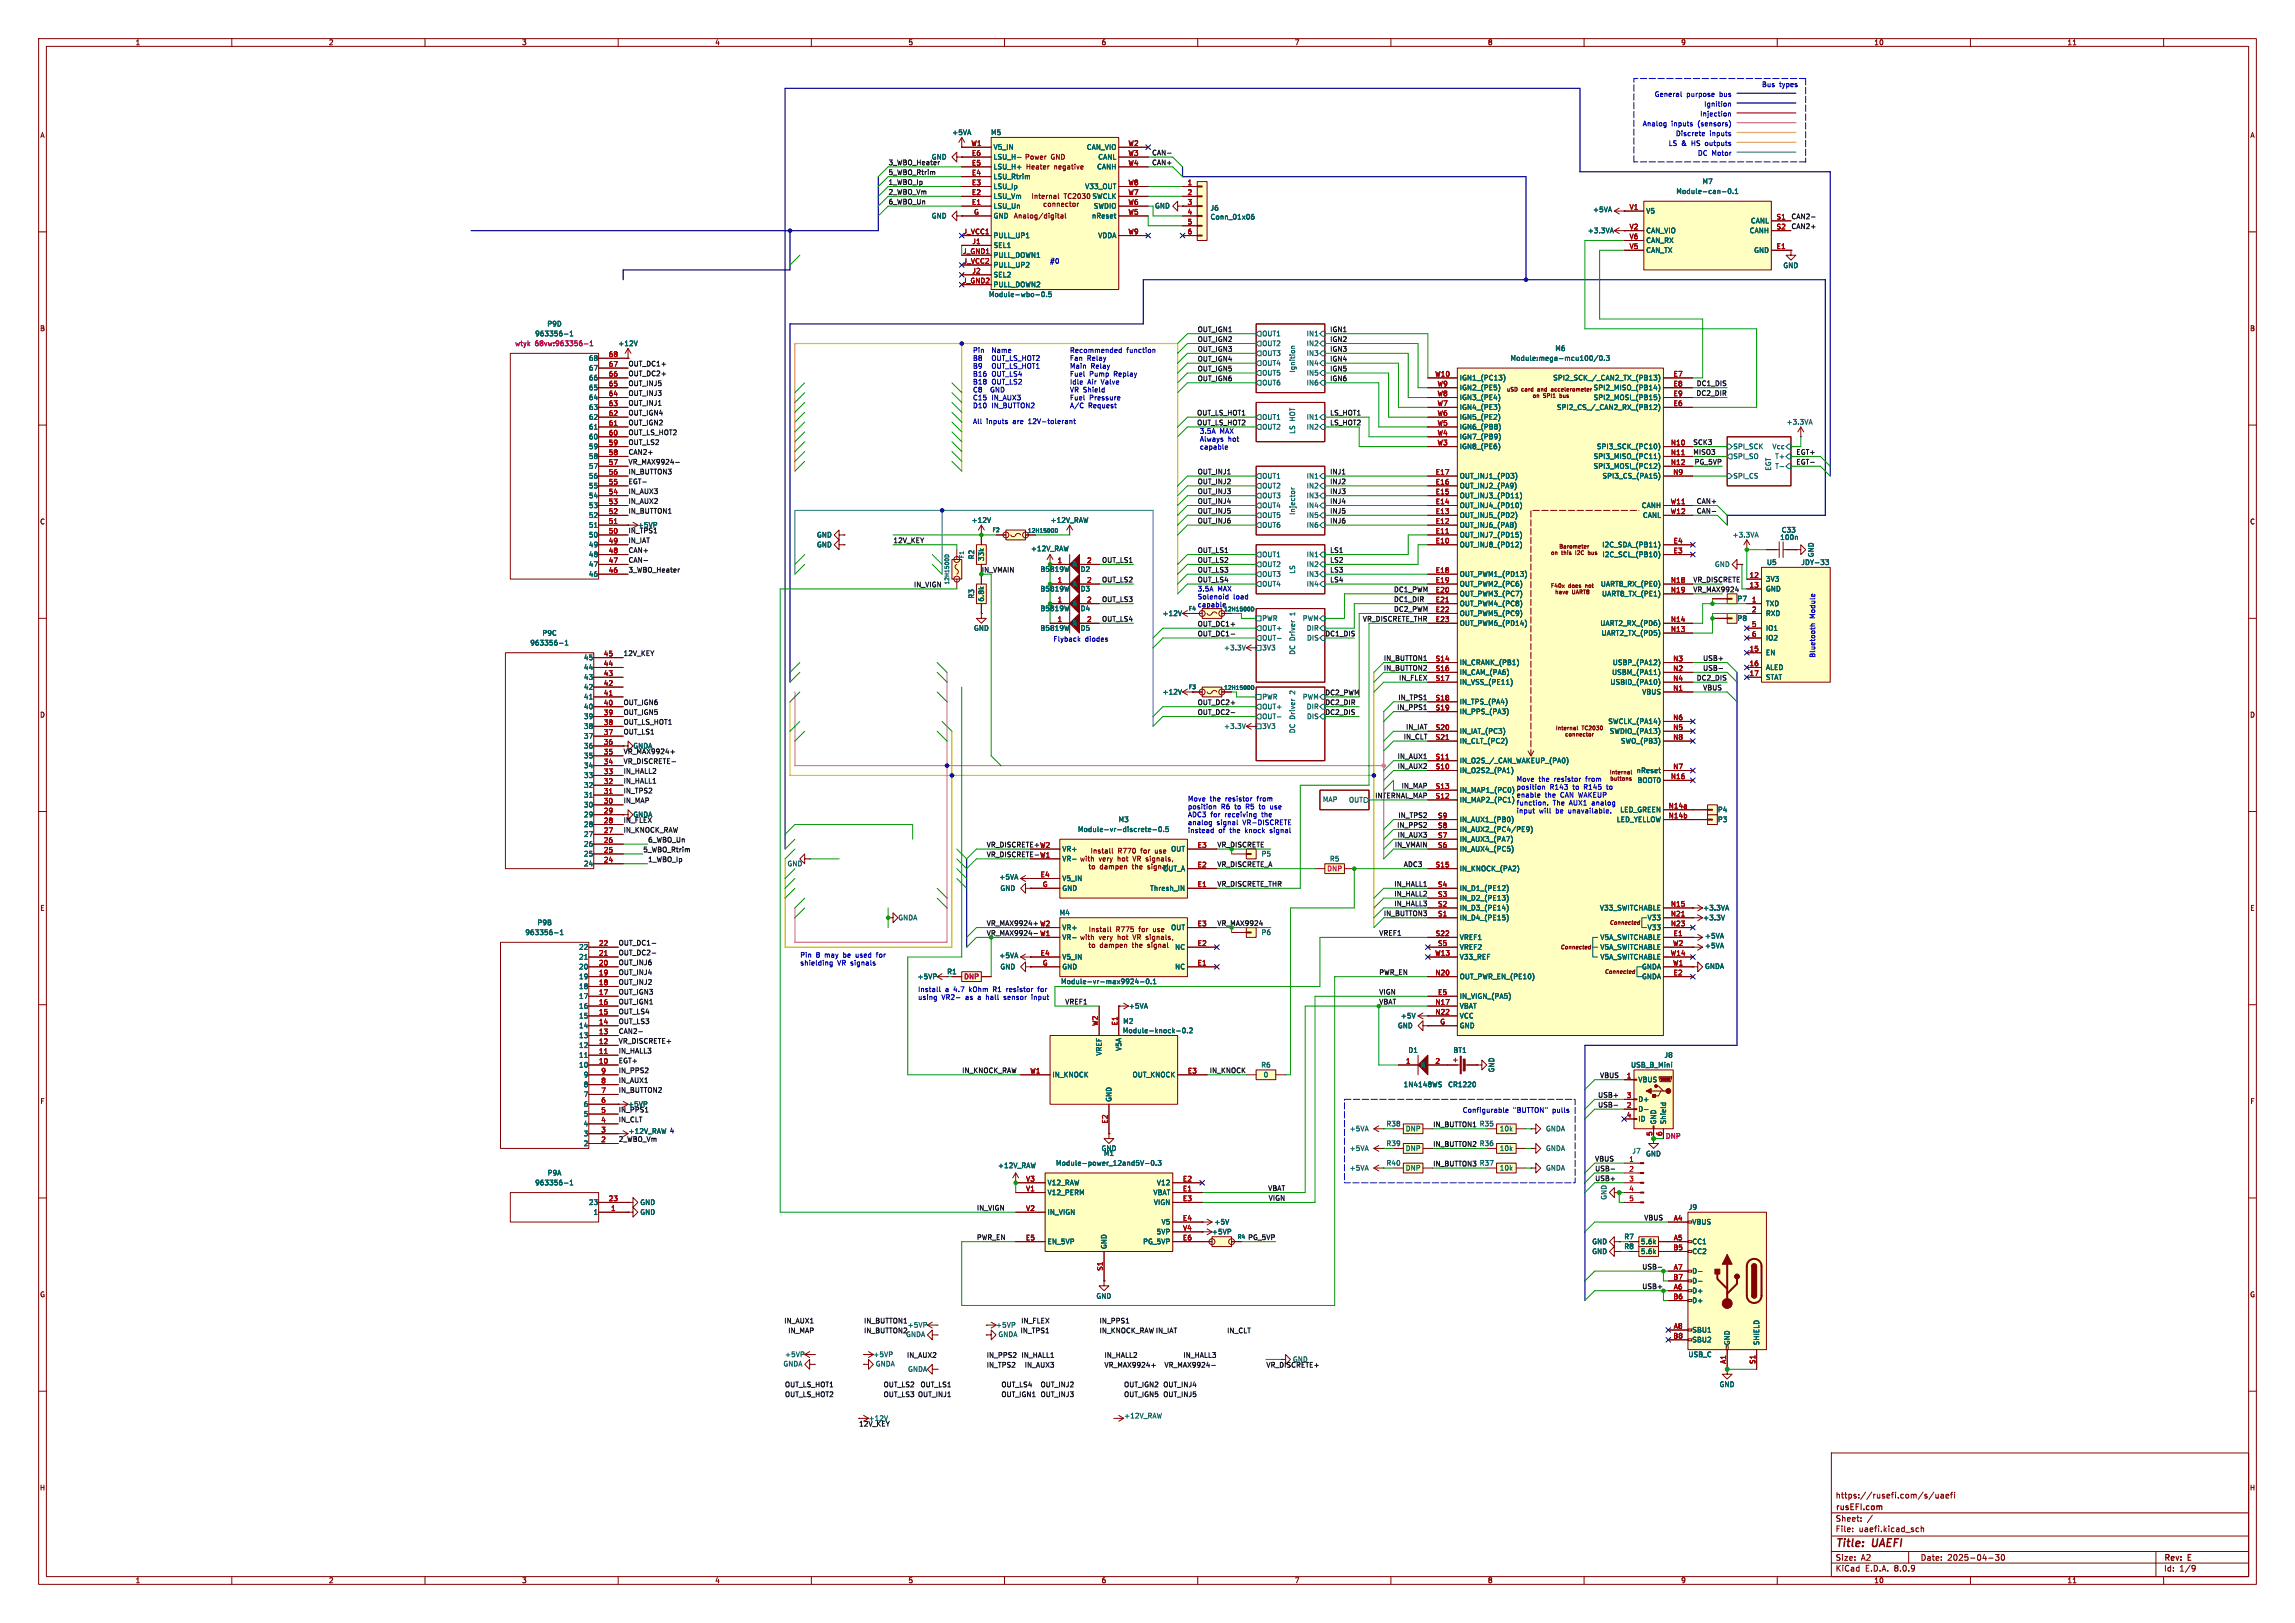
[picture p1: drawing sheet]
<svg xmlns="http://www.w3.org/2000/svg" width="594mm" height="420mm" viewBox="0 0 594 420" stroke-linecap="round" stroke-linejoin="round" font-family="sans-serif">
<defs><g id="words">
<g font-size="2.8" fill="#840000">
<text x="475" y="400.9">Title:</text>
<text x="484.7" y="400.9">UAEFI</text>
</g>
<g font-size="2.1" fill="#840000">
<text x="475" y="388">https://rusefi.com/s/uaefi</text>
<text x="475" y="394">Sheet:</text>
<text x="475" y="391.2">rusEFI.com</text>
<text x="475" y="396.7">File:</text>
<text x="481.1" y="396.7">uaefi.kicad_sch</text>
<text x="475" y="406.9">KiCad</text>
<text x="475" y="404.1">Size:</text>
<text x="481.7" y="404.1">A2</text>
<text x="482.7" y="406.9">E.D.A.</text>
<text x="490.3" y="406.9">8.0.9</text>
<text x="497" y="404.1">Date:</text>
<text x="504" y="404.1">2025-04-30</text>
<text x="560" y="404.3">Rev:</text>
<text x="560" y="406.9">Id:</text>
<text x="564.1" y="406.9">1/9</text>
<text x="566.4" y="404.3">E</text>
</g>
<g font-size="1.8" fill="#840000">
<text x="35" y="11.9">1</text>
<text x="85" y="11.9">2</text>
<text x="135" y="11.9">3</text>
<text x="185" y="11.9">4</text>
<text x="235" y="11.9">5</text>
<text x="285" y="11.9">6</text>
<text x="335" y="11.9">7</text>
<text x="385" y="11.9">8</text>
<text x="435" y="11.9">9</text>
<text x="485" y="11.9">10</text>
<text x="535" y="11.9">11</text>
<text x="10.3" y="35.9">A</text>
<text x="582.3" y="35.9">A</text>
<text x="265.2" y="41.5">Power</text>
<text x="272" y="41.5">GND</text>
<text x="265.4" y="44.1">Heater</text>
<text x="272.8" y="44.1">negative</text>
<text x="262.3" y="56.8">Analog/digital</text>
<text x="10.3" y="85.9">B</text>
<text x="582.3" y="85.9">B</text>
<text x="10.3" y="135.9">C</text>
<text x="582.3" y="135.9">C</text>
<text x="10.3" y="185.9">D</text>
<text x="582.3" y="185.9">D</text>
<text x="284.5" y="223.1">very</text>
<text x="289.5" y="223.1">hot</text>
<text x="293.7" y="223.1">VR signals,</text>
<text x="10.3" y="235.9">E</text>
<text x="582.3" y="235.9">E</text>
<text x="285.2" y="243.4">very</text>
<text x="290.2" y="243.4">hot</text>
<text x="294.4" y="243.4">VR signals,</text>
<text x="10.3" y="285.9">F</text>
<text x="582.3" y="285.9">F</text>
<text x="10.3" y="335.9">G</text>
<text x="582.3" y="335.9">G</text>
<text x="10.2" y="385.9">H</text>
<text x="582.2" y="385.9">H</text>
<text x="35" y="409.9">1</text>
<text x="85" y="409.9">2</text>
<text x="135" y="409.9">3</text>
<text x="185" y="409.9">4</text>
<text x="235" y="409.9">5</text>
<text x="285" y="409.9">6</text>
<text x="335" y="409.9">7</text>
<text x="385" y="409.9">8</text>
<text x="435" y="409.9">9</text>
<text x="485" y="409.9">10</text>
<text x="535" y="409.9">11</text>
</g>
<g font-size="1.8" fill="#0000c2">
<text x="455.9" y="22.6">Bus</text>
<text x="460.5" y="22.6">types</text>
<text x="428.1" y="25.2">General</text>
<text x="436.5" y="25.2">purpose</text>
<text x="441" y="27.7">Ignition</text>
<text x="445.2" y="25.2">bus</text>
<text x="425.1" y="32.8">Analog</text>
<text x="432.6" y="32.8">inputs</text>
<text x="433.7" y="35.3">Discrete</text>
<text x="439.6" y="32.8">(sensors)</text>
<text x="439.9" y="30.2">Injection</text>
<text x="442.5" y="35.3">inputs</text>
<text x="431.8" y="37.9">LS</text>
<text x="435.2" y="37.9">&amp;</text>
<text x="437.9" y="37.9">HS</text>
<text x="439.3" y="40.4">DC Motor</text>
<text x="441.6" y="37.9">outputs</text>
<text x="271.6" y="68.3">#0</text>
<text x="251.7" y="91.6">Pin Name</text>
<text x="251.7" y="93.7">B8 OUT_LS_HOT2 Fan</text>
<text x="251.7" y="95.7">B9 OUT_LS_HOT1 Main</text>
<text x="261" y="91.6">Recommended</text>
<text x="281.4" y="93.7">Relay</text>
<text x="282.3" y="95.7">Relay</text>
<text x="291.6" y="91.6">function</text>
<text x="251.7" y="97.8">B16 OUT_LS4</text>
<text x="251.7" y="99.8">B18 OUT_LS2</text>
<text x="251.7" y="101.9">C8</text>
<text x="256.5" y="101.9">GND</text>
<text x="281.2" y="101.9">Shield</text>
<text x="281.5" y="99.8">Air</text>
<text x="282" y="97.8">Pump</text>
<text x="285.1" y="99.8">Valve</text>
<text x="288.4" y="97.8">Replay</text>
<text x="251.7" y="103.9">C15 IN_AUX3</text>
<text x="251.7" y="106">D10 IN_BUTTON2 A/C</text>
<text x="264.3" y="103.9">Fuel</text>
<text x="281.7" y="106">Request</text>
<text x="282" y="103.9">Pressure</text>
<text x="251.7" y="110">All</text>
<text x="255.3" y="110">inputs</text>
<text x="262.3" y="110">are</text>
<text x="266.5" y="110">12V-tolerant</text>
<text x="310.4" y="112.3">3.5A</text>
<text x="315.7" y="112.3">MAX</text>
<text x="310.4" y="114.4">Always</text>
<text x="310.4" y="116.4">capable</text>
<text x="317.8" y="114.4">hot</text>
<text x="309.9" y="153.1">3.5A</text>
<text x="309.9" y="155.2">Solenoid</text>
<text x="315.2" y="153.1">MAX</text>
<text x="319.2" y="155.2">load</text>
<text x="309.9" y="157.2">capable</text>
<text x="469.9" y="160.1" transform="rotate(-90 469.9 160.1)">Module</text>
<text x="272.5" y="166.1">Flyback</text>
<text x="280.8" y="166.1">diodes</text>
<text x="469.9" y="170.3" transform="rotate(-90 469.9 170.3)">Bluetooth</text>
<text x="392.4" y="202.4">Move</text>
<text x="398.3" y="202.4">the</text>
<text x="402.4" y="202.4">resistor</text>
<text x="410.8" y="202.4">from</text>
<text x="307.3" y="207.5">Move</text>
<text x="307.3" y="209.5">position</text>
<text x="313.2" y="207.5">the</text>
<text x="316.1" y="209.5">R6</text>
<text x="317.3" y="207.5">resistor</text>
<text x="319.7" y="209.5">to</text>
<text x="322.8" y="209.5">R5</text>
<text x="325.7" y="207.5">from</text>
<text x="326.4" y="209.5">to</text>
<text x="329.5" y="209.5">use</text>
<text x="392.4" y="204.4">position</text>
<text x="392.4" y="206.5">enable</text>
<text x="392.4" y="208.5">function.</text>
<text x="399.9" y="206.5">the</text>
<text x="401.2" y="204.4">R143</text>
<text x="401.9" y="208.5">The</text>
<text x="404" y="206.5">CAN WAKEUP</text>
<text x="406.3" y="208.5">AUX1</text>
<text x="407.2" y="204.4">to</text>
<text x="410.3" y="204.4">R145</text>
<text x="412.3" y="208.5">analog</text>
<text x="416.3" y="204.4">to</text>
<text x="307.3" y="211.6">ADC3</text>
<text x="307.3" y="213.6">analog</text>
<text x="307.3" y="215.7">instead</text>
<text x="313.3" y="211.6">for</text>
<text x="314.9" y="213.6">signal</text>
<text x="315.4" y="215.7">of</text>
<text x="317.2" y="211.6">receiving</text>
<text x="318.5" y="215.7">the</text>
<text x="321.8" y="213.6">VR-DISCRETE</text>
<text x="322.6" y="215.7">knock</text>
<text x="326.9" y="211.6">the</text>
<text x="329.2" y="215.7">signal</text>
<text x="392.4" y="210.6">input</text>
<text x="398.4" y="210.6">will</text>
<text x="402.8" y="210.6">be</text>
<text x="406.2" y="210.6">unavailable.</text>
<text x="207" y="247.9">Pin</text>
<text x="207" y="249.9">shielding</text>
<text x="211.2" y="247.9">8</text>
<text x="213.6" y="247.9">may</text>
<text x="216.8" y="249.9">VR signals</text>
<text x="218.6" y="247.9">be</text>
<text x="222" y="247.9">used</text>
<text x="227.6" y="247.9">for</text>
<text x="237.5" y="256.8">Install</text>
<text x="244.6" y="256.8">a</text>
<text x="247" y="256.8">4.7</text>
<text x="251.2" y="256.8">kOhm</text>
<text x="257.5" y="256.8">R1</text>
<text x="261.2" y="256.8">resistor</text>
<text x="269.6" y="256.8">for</text>
<text x="237.5" y="258.8">using</text>
<text x="243.7" y="258.8">VR2-</text>
<text x="250.1" y="258.8">as</text>
<text x="253.4" y="258.8">a</text>
<text x="255.7" y="258.8">hall</text>
<text x="260.5" y="258.8">sensor</text>
<text x="267.9" y="258.8">input</text>
<text x="173.2" y="293.4">4</text>
<text x="378.5" y="288">Configurable</text>
<text x="391.7" y="288">&quot;BUTTON&quot;</text>
<text x="402" y="288">pulls</text>
</g>
<g font-size="1.8" fill="#006464">
<text x="246.3" y="35.2">+5VA</text>
<text x="256.4" y="35.2">M5</text>
<text x="241" y="41.5">GND</text>
<text x="257" y="41.5">LSU_H-</text>
<text x="257" y="39">V5_IN</text>
<text x="281.2" y="39">CAN_VIO</text>
<text x="284.1" y="41.5">CANL</text>
<text x="257" y="46.6">LSU_Rtrim</text>
<text x="257" y="44">LSU_H+</text>
<text x="283.8" y="44">CANH</text>
<text x="440.5" y="47.9">M7</text>
<text x="257" y="51.7">LSU_Vm</text>
<text x="257" y="49.1">LSU_Ip</text>
<text x="261.6" y="52.7">Internal</text>
<text x="280.7" y="49.1">V33_OUT</text>
<text x="282.6" y="51.7">SWCLK</text>
<text x="433.8" y="50.4">Module-can-0.1</text>
<text x="241" y="56.7">GND</text>
<text x="257" y="54.2">LSU_Un</text>
<text x="257" y="56.7">GND</text>
<text x="282.5" y="56.7">nReset</text>
<text x="283" y="54.2">SWDIO</text>
<text x="298.8" y="54.2">GND</text>
<text x="313.2" y="54.7">J6</text>
<text x="313.2" y="57">Conn_01x06</text>
<text x="412.2" y="55.1">+5VA</text>
<text x="426" y="55.5">V5</text>
<text x="453" y="58">CANL</text>
<text x="257" y="64.4">SEL1</text>
<text x="257" y="61.8">PULL_UP1</text>
<text x="284.1" y="61.8">VDDA</text>
<text x="410.8" y="60.6">+3.3VA</text>
<text x="426" y="60.6">CAN_VIO</text>
<text x="426" y="65.6">CAN_TX</text>
<text x="426" y="63.1">CAN_RX</text>
<text x="452.7" y="60.6">CANH</text>
<text x="453.9" y="65.6">GND</text>
<text x="257" y="72">SEL2</text>
<text x="257" y="66.9">PULL_DOWN1</text>
<text x="257" y="69.4">PULL_UP2</text>
<text x="461.5" y="69.6">GND</text>
<text x="255.8" y="77.1">Module-wbo-0.5</text>
<text x="257" y="74.5">PULL_DOWN2</text>
<text x="138.4" y="87.2">963356-1</text>
<text x="141.5" y="84.7">P9D</text>
<text x="159.9" y="89.8">+12V</text>
<text x="326.6" y="89.8">OUT2</text>
<text x="326.6" y="87.2">OUT1</text>
<text x="338.1" y="87.2">IN1</text>
<text x="338.1" y="89.8">IN2</text>
<text x="152.3" y="93.6">68</text>
<text x="326.6" y="94.8">OUT4</text>
<text x="326.6" y="92.3">OUT3</text>
<text x="338.1" y="94.8">IN4</text>
<text x="338.1" y="92.3">IN3</text>
<text x="390.8" y="93.6">Module:mega-mcu100/0.3</text>
<text x="402.4" y="91">M6</text>
<text x="152.3" y="101.2">65</text>
<text x="152.3" y="98.7">66</text>
<text x="152.3" y="96.1">67</text>
<text x="326.6" y="97.4">OUT5</text>
<text x="326.6" y="99.9">OUT6</text>
<text x="335.3" y="96.5" transform="rotate(-90 335.3 96.5)">Ignition</text>
<text x="338.1" y="99.9">IN6</text>
<text x="338.1" y="97.4">IN5</text>
<text x="377.7" y="98.7">IGN1_(PC13)</text>
<text x="377.7" y="101.2">IGN2_(PE5)</text>
<text x="401.9" y="98.7">SPI2_SCK_/_CAN2_TX_(PB13)</text>
<text x="412.3" y="101.2">SPI2_MISO_(PB14)</text>
<text x="152.3" y="106.3">63</text>
<text x="152.3" y="103.7">64</text>
<text x="377.7" y="106.3">IGN4_(PE3)</text>
<text x="377.7" y="103.7">IGN3_(PE4)</text>
<text x="402.8" y="106.3">SPI2_CS_/_CAN2_RX_(PB12)</text>
<text x="412.3" y="103.7">SPI2_MOSI_(PB15)</text>
<text x="152.3" y="113.9">60</text>
<text x="152.3" y="111.4">61</text>
<text x="152.3" y="108.8">62</text>
<text x="326.6" y="108.8">OUT1</text>
<text x="326.6" y="111.4">OUT2</text>
<text x="335.3" y="112.4" transform="rotate(-90 335.3 112.4)">LS</text>
<text x="335.3" y="109" transform="rotate(-90 335.3 109)">HOT</text>
<text x="338.1" y="111.4">IN2</text>
<text x="338.1" y="108.8">IN1</text>
<text x="377.7" y="113.9">IGN7_(PB9)</text>
<text x="377.7" y="111.4">IGN6_(PB8)</text>
<text x="377.7" y="108.8">IGN5_(PE2)</text>
<text x="462.3" y="110.1">+3.3VA</text>
<text x="152.3" y="119">58</text>
<text x="152.3" y="116.4">59</text>
<text x="377.7" y="116.4">IGN8_(PE6)</text>
<text x="412.3" y="119">SPI3_MISO_(PC11)</text>
<text x="413.2" y="116.4">SPI3_SCK_(PC10)</text>
<text x="448.5" y="119">SPI_SO</text>
<text x="448.5" y="116.4">SPI_SCK</text>
<text x="458.6" y="116.4">Vcc</text>
<text x="459.3" y="119">T+</text>
<text x="152.3" y="124.1">56</text>
<text x="152.3" y="121.5">57</text>
<text x="326.6" y="124.1">OUT1</text>
<text x="338.1" y="124.1">IN1</text>
<text x="377.7" y="124.1">OUT_INJ1_(PD3)</text>
<text x="412.3" y="121.5">SPI3_MOSI_(PC12)</text>
<text x="414.6" y="124.1">SPI3_CS_(PA15)</text>
<text x="448.5" y="124.1">SPI_CS</text>
<text x="458.5" y="121.9" transform="rotate(-90 458.5 121.9)">EGT</text>
<text x="459.3" y="121.5">T-</text>
<text x="152.3" y="131.7">53</text>
<text x="152.3" y="129.1">54</text>
<text x="152.3" y="126.6">55</text>
<text x="326.6" y="129.1">OUT3</text>
<text x="326.6" y="126.6">OUT2</text>
<text x="326.6" y="131.7">OUT4</text>
<text x="338.1" y="126.6">IN2</text>
<text x="338.1" y="131.7">IN4</text>
<text x="338.1" y="129.1">IN3</text>
<text x="377.7" y="131.7">OUT_INJ4_(PD10)</text>
<text x="377.7" y="129.1">OUT_INJ3_(PD11)</text>
<text x="377.7" y="126.6">OUT_INJ2_(PA9)</text>
<text x="424.8" y="131.7">CANH</text>
<text x="152.3" y="136.8">51</text>
<text x="152.3" y="134.2">52</text>
<text x="165" y="136.8">+5VP</text>
<text x="251.4" y="135.5">+12V</text>
<text x="271.8" y="135.5">+12V_RAW</text>
<text x="326.6" y="136.8">OUT6</text>
<text x="326.6" y="134.2">OUT5</text>
<text x="335.3" y="133.4" transform="rotate(-90 335.3 133.4)">Injector</text>
<text x="338.1" y="136.8">IN6</text>
<text x="338.1" y="134.2">IN5</text>
<text x="377.7" y="136.8">OUT_INJ6_(PA8)</text>
<text x="377.7" y="134.2">OUT_INJ5_(PD2)</text>
<text x="425.1" y="134.2">CANL</text>
<text x="152.3" y="141.8">49</text>
<text x="152.3" y="139.3">50</text>
<text x="211.3" y="141.8">GND</text>
<text x="211.3" y="139.3">GND</text>
<text x="266.7" y="142.8">+12V_RAW</text>
<text x="377.7" y="141.8">OUT_INJ8_(PD12)</text>
<text x="377.7" y="139.3">OUT_INJ7_(PD15)</text>
<text x="414.6" y="141.8">I2C_SDA_(PB11)</text>
<text x="448.3" y="139.3">+3.3VA</text>
<text x="460.6" y="139.9">100n</text>
<text x="461" y="138">C33</text>
<text x="152.3" y="149.5">46</text>
<text x="152.3" y="146.9">47</text>
<text x="152.3" y="144.4">48</text>
<text x="252.3" y="144.9" transform="rotate(-90 252.3 144.9)">R2</text>
<text x="254.9" y="145.3" transform="rotate(-90 254.9 145.3)">33k</text>
<text x="269.2" y="148.2">B5819W</text>
<text x="277.4" y="146.9">K</text>
<text x="279.6" y="148.2">D2</text>
<text x="326.6" y="149.5">OUT3</text>
<text x="326.6" y="146.9">OUT2</text>
<text x="326.6" y="144.4">OUT1</text>
<text x="335.3" y="148.6" transform="rotate(-90 335.3 148.6)">LS</text>
<text x="338.1" y="144.4">IN1</text>
<text x="338.1" y="146.9">IN2</text>
<text x="338.1" y="149.5">IN3</text>
<text x="377.7" y="149.5">OUT_PWM1_(PD13)</text>
<text x="414.6" y="144.4">I2C_SCL_(PB10)</text>
<text x="443.7" y="146.9">GND</text>
<text x="457.2" y="146.4">U5</text>
<text x="466.1" y="146.4">JDY-33</text>
<text x="469.6" y="144.3" transform="rotate(-90 469.6 144.3)">GND</text>
<text x="252.3" y="155" transform="rotate(-90 252.3 155)">R3</text>
<text x="254.9" y="155.8" transform="rotate(-90 254.9 155.8)">6.8k</text>
<text x="269.2" y="153.3">B5819W</text>
<text x="277.4" y="152">K</text>
<text x="279.6" y="153.3">D3</text>
<text x="326.6" y="152">OUT4</text>
<text x="338.1" y="152">IN4</text>
<text x="377.7" y="152">OUT_PWM2_(PC6)</text>
<text x="377.7" y="154.5">OUT_PWM3_(PC7)</text>
<text x="414.2" y="152">UART8_RX_(PE0)</text>
<text x="414.5" y="154.5">UART8_TX_(PE1)</text>
<text x="449.6" y="155.8">P7</text>
<text x="456.9" y="150.7">3V3</text>
<text x="456.9" y="153.3">GND</text>
<text x="269.2" y="158.3">B5819W</text>
<text x="277.4" y="157.1">K</text>
<text x="279.6" y="158.3">D4</text>
<text x="300.8" y="159.6">+12V</text>
<text x="326.6" y="160.9">PWR</text>
<text x="335.3" y="159.2" transform="rotate(-90 335.3 159.2)">1</text>
<text x="337.1" y="160.9">PWM</text>
<text x="377.7" y="157.1">OUT_PWM4_(PC8)</text>
<text x="377.7" y="159.6">OUT_PWM5_(PC9)</text>
<text x="449.6" y="160.9">P8</text>
<text x="456.9" y="157.1">TXD</text>
<text x="456.9" y="159.6">RXD</text>
<text x="137.1" y="167.2">963356-1</text>
<text x="140.3" y="164.7">P9C</text>
<text x="252" y="163.4">GND</text>
<text x="269.2" y="163.4">B5819W</text>
<text x="277.4" y="162.2">K</text>
<text x="279.6" y="163.4">D5</text>
<text x="326.6" y="163.4">OUT+</text>
<text x="326.6" y="166">OUT-</text>
<text x="338.1" y="163.4">DIR</text>
<text x="338.2" y="166">DIS</text>
<text x="377.7" y="162.2">OUT_PWM6_(PD14)</text>
<text x="414.1" y="162.2">UART2_RX_(PD6)</text>
<text x="414.4" y="164.7">UART2_TX_(PD5)</text>
<text x="456.9" y="163.4">IO1</text>
<text x="456.9" y="166">IO2</text>
<text x="151" y="173.6">44</text>
<text x="151" y="171">45</text>
<text x="316.7" y="168.5">+3.3V</text>
<text x="326.6" y="168.5">3V3</text>
<text x="335.3" y="169.5" transform="rotate(-90 335.3 169.5)">DC Driver</text>
<text x="377.7" y="172.3">IN_CRANK_(PB1)</text>
<text x="417.3" y="172.3">USBP_(PA12)</text>
<text x="456.9" y="169.8">EN</text>
<text x="456.9" y="173.6">ALED</text>
<text x="151" y="178.7">42</text>
<text x="151" y="176.1">43</text>
<text x="300.8" y="179.9">+12V</text>
<text x="335.3" y="179.5" transform="rotate(-90 335.3 179.5)">2</text>
<text x="377.7" y="174.9">IN_CAM_(PA6)</text>
<text x="377.7" y="177.4">IN_VSS_(PE11)</text>
<text x="416.7" y="177.4">USBID_(PA10)</text>
<text x="417.1" y="174.9">USBM_(PA11)</text>
<text x="424.9" y="179.9">VBUS</text>
<text x="456.9" y="176.1">STAT</text>
<text x="151" y="183.7">40</text>
<text x="151" y="181.2">41</text>
<text x="326.6" y="183.7">OUT+</text>
<text x="326.6" y="181.2">PWR</text>
<text x="337.1" y="181.2">PWM</text>
<text x="338.1" y="183.7">DIR</text>
<text x="377.7" y="182.5">IN_TPS_(PA4)</text>
<text x="377.7" y="185">IN_PPS_(PA3)</text>
<text x="151" y="191.4">37</text>
<text x="151" y="188.8">38</text>
<text x="151" y="186.3">39</text>
<text x="316.7" y="188.8">+3.3V</text>
<text x="326.6" y="186.3">OUT-</text>
<text x="326.6" y="188.8">3V3</text>
<text x="335.3" y="189.9" transform="rotate(-90 335.3 189.9)">DC Driver</text>
<text x="338.2" y="186.3">DIS</text>
<text x="377.7" y="190.1">IN_IAT_(PC3)</text>
<text x="416.2" y="187.6">SWCLK_(PA14)</text>
<text x="416.5" y="190.1">SWDIO_(PA13)</text>
<text x="151" y="196.4">35</text>
<text x="151" y="193.9">36</text>
<text x="163.8" y="193.9">GNDA</text>
<text x="377.7" y="197.7">IN_O2S_/_CAN_WAKEUP_(PA0)</text>
<text x="377.7" y="192.6">IN_CLT_(PC2)</text>
<text x="419.4" y="192.6">SWO_(PB3)</text>
<text x="151" y="201.5">33</text>
<text x="151" y="199">34</text>
<text x="377.7" y="200.3">IN_O2S2_(PA1)</text>
<text x="423.5" y="200.3">nReset</text>
<text x="423.7" y="202.8">BOOT0</text>
<text x="151" y="209.1">30</text>
<text x="151" y="206.6">31</text>
<text x="151" y="204.1">32</text>
<text x="342.3" y="207.6">MAP</text>
<text x="349" y="207.9">OUT</text>
<text x="377.7" y="207.9">IN_MAP2_(PC1)</text>
<text x="377.7" y="205.3">IN_MAP1_(PC0)</text>
<text x="151" y="214.2">28</text>
<text x="151" y="211.7">29</text>
<text x="163.8" y="211.7">GNDA</text>
<text x="278.9" y="215.5">Module-vr-discrete-0.5</text>
<text x="289.4" y="213">M3</text>
<text x="377.7" y="215.5">IN_AUX2_(PC4/PE9)</text>
<text x="377.7" y="213">IN_AUX1_(PB0)</text>
<text x="418.3" y="213">LED_YELLOW</text>
<text x="419.2" y="210.4">LED_GREEN</text>
<text x="444.5" y="213">P3</text>
<text x="444.5" y="210.4">P4</text>
<text x="151" y="221.8">25</text>
<text x="151" y="219.3">26</text>
<text x="151" y="216.8">27</text>
<text x="274.8" y="220.6">VR+</text>
<text x="303" y="220.6">OUT</text>
<text x="326.4" y="221.8">P5</text>
<text x="377.7" y="220.6">IN_AUX4_(PC5)</text>
<text x="377.7" y="218">IN_AUX3_(PA7)</text>
<text x="151" y="224.4">24</text>
<text x="203.7" y="224.4">GND</text>
<text x="258.5" y="227.8">+5VA</text>
<text x="274.8" y="223.1">VR-</text>
<text x="300.9" y="225.7">OUT_A</text>
<text x="344.1" y="223.1">R5</text>
<text x="377.7" y="225.7">IN_KNOCK_(PA2)</text>
<text x="258.8" y="230.7">GND</text>
<text x="274.8" y="228.2">V5_IN</text>
<text x="274.8" y="230.7">GND</text>
<text x="297.6" y="230.7">Thresh_IN</text>
<text x="377.7" y="233.3">IN_D2_(PE13)</text>
<text x="377.7" y="230.7">IN_D1_(PE12)</text>
<text x="139" y="239.6">P9B</text>
<text x="232.4" y="238.4">GNDA</text>
<text x="274.2" y="237.1">M4</text>
<text x="377.7" y="238.4">IN_D4_(PE15)</text>
<text x="377.7" y="235.8">IN_D3_(PE14)</text>
<text x="414" y="235.8">V33_SWITCHABLE</text>
<text x="426.3" y="238.4">V33</text>
<text x="440.7" y="238.4">+3.3V</text>
<text x="440.7" y="235.8">+3.3VA</text>
<text x="135.8" y="242.2">963356-1</text>
<text x="149.8" y="246">22</text>
<text x="274.7" y="243.4">use</text>
<text x="274.8" y="243.4">VR- with</text>
<text x="274.8" y="240.9">VR+</text>
<text x="303" y="240.9">OUT</text>
<text x="304" y="246">NC</text>
<text x="326.4" y="242.2">P6</text>
<text x="377.7" y="243.4">VREF1</text>
<text x="377.7" y="246">VREF2</text>
<text x="414.1" y="243.4">V5A_SWITCHABLE</text>
<text x="414.1" y="246">V5A_SWITCHABLE</text>
<text x="426.3" y="240.9">V33</text>
<text x="441.2" y="243.1">+5VA</text>
<text x="441.2" y="245.6">+5VA</text>
<text x="149.8" y="251.1">20</text>
<text x="149.8" y="248.5">21</text>
<text x="258.5" y="248.1">+5VA</text>
<text x="258.8" y="251.1">GND</text>
<text x="274.8" y="248.5">V5_IN</text>
<text x="274.8" y="251.1">GND</text>
<text x="304" y="251.1">NC</text>
<text x="377.7" y="248.5">V33_REF</text>
<text x="414.1" y="248.5">V5A_SWITCHABLE</text>
<text x="424.9" y="251.1">GNDA</text>
<text x="441.2" y="250.9">GNDA</text>
<text x="149.8" y="256.1">18</text>
<text x="149.8" y="253.6">19</text>
<text x="237.4" y="253.6">+5VP</text>
<text x="245" y="252.3">R1</text>
<text x="274.5" y="254.9">Module-vr-max9924-0.1</text>
<text x="377.7" y="253.6">OUT_PWR_EN_(PE10)</text>
<text x="424.9" y="253.6">GNDA</text>
<text x="149.8" y="263.8">15</text>
<text x="149.8" y="261.2">16</text>
<text x="149.8" y="258.7">17</text>
<text x="292.1" y="261.2">+5VA</text>
<text x="362.5" y="263.8">+5V</text>
<text x="377.7" y="258.7">IN_VIGN_(PA5)</text>
<text x="377.7" y="261.2">VBAT</text>
<text x="377.7" y="263.8">VCC</text>
<text x="149.8" y="268.8">13</text>
<text x="149.8" y="266.3">14</text>
<text x="290.5" y="267.6">Module-knock-0.2</text>
<text x="290.6" y="265.1">M2</text>
<text x="361.7" y="266.3">GND</text>
<text x="377.7" y="266.3">GND</text>
<text x="149.8" y="273.9">11</text>
<text x="149.8" y="271.4">12</text>
<text x="285.3" y="273.3" transform="rotate(-90 285.3 273.3)">VREF</text>
<text x="290.4" y="272.1" transform="rotate(-90 290.4 272.1)">V5A</text>
<text x="364.4" y="272.6">D1</text>
<text x="376.1" y="272.6">BT1</text>
<text x="430.7" y="273.9">J8</text>
<text x="149.8" y="276.5">10</text>
<text x="151" y="281.5">8</text>
<text x="151" y="279">9</text>
<text x="272.3" y="279">IN_KNOCK</text>
<text x="293" y="279">OUT_KNOCK</text>
<text x="326.3" y="276.5">R6</text>
<text x="327" y="279">0</text>
<text x="363.2" y="281.5">1N4148WS</text>
<text x="367.5" y="276.5">K</text>
<text x="374.7" y="281.5">CR1220</text>
<text x="386.9" y="277.6" transform="rotate(-90 386.9 277.6)">GND</text>
<text x="422" y="276.5">USB_B_Mini</text>
<text x="423.9" y="280.3">VBUS</text>
<text x="151" y="286.6">6</text>
<text x="151" y="284.1">7</text>
<text x="162.4" y="286.6">+5VP</text>
<text x="287.9" y="285.2" transform="rotate(-90 287.9 285.2)">GND</text>
<text x="423.9" y="287.9">D-</text>
<text x="423.9" y="285.3">D+</text>
<text x="151" y="291.7">4</text>
<text x="151" y="289.2">5</text>
<text x="162.6" y="293.6">+12V_RAW</text>
<text x="349.2" y="293">+5VA</text>
<text x="358.7" y="291.7">R38</text>
<text x="363.7" y="293">DNP</text>
<text x="388.1" y="293">10k</text>
<text x="400" y="293">GNDA</text>
<text x="423.9" y="290.4">ID</text>
<text x="428.9" y="291.1" transform="rotate(-90 428.9 291.1)">GND</text>
<text x="431.4" y="291.1" transform="rotate(-90 431.4 291.1)">Shield</text>
<text x="151" y="296.8">2</text>
<text x="151" y="294.2">3</text>
<text x="285" y="298">GND</text>
<text x="285.6" y="299.3">M1</text>
<text x="349.2" y="298">+5VA</text>
<text x="358.7" y="296.8">R39</text>
<text x="363.7" y="298">DNP</text>
<text x="388.1" y="298">10k</text>
<text x="400" y="298">GNDA</text>
<text x="422.4" y="298.7">J7</text>
<text x="425.9" y="299.4">GND</text>
<text x="141.6" y="304.4">P9A</text>
<text x="258.2" y="302.5">+12V_RAW</text>
<text x="273.2" y="301.9">Module-power_12and5V-0.3</text>
<text x="349.2" y="303.1">+5VA</text>
<text x="358.7" y="301.9">R40</text>
<text x="363.7" y="303.1">DNP</text>
<text x="388.1" y="303.1">10k</text>
<text x="400" y="303.1">GNDA</text>
<text x="138.4" y="306.9">963356-1</text>
<text x="271" y="309.5">V12_PERM</text>
<text x="271" y="306.9">V12_RAW</text>
<text x="298.4" y="309.5">VBAT</text>
<text x="299.3" y="306.9">V12</text>
<text x="416" y="310.6" transform="rotate(-90 416 310.6)">GND</text>
<text x="152.3" y="312">23</text>
<text x="153.5" y="314.6">1</text>
<text x="165.6" y="314.6">GND</text>
<text x="165.6" y="312">GND</text>
<text x="271" y="314.6">IN_VIGN</text>
<text x="298.5" y="312">VIGN</text>
<text x="300.5" y="317.1">V5</text>
<text x="314.2" y="317.1">+5V</text>
<text x="437" y="313.3">J9</text>
<text x="437.9" y="317.1">VBUS</text>
<text x="271" y="322.2">EN_5VP</text>
<text x="286.6" y="323.3" transform="rotate(-90 286.6 323.3)">GND</text>
<text x="295.7" y="322.2">PG_5VP</text>
<text x="299.3" y="319.6">5VP</text>
<text x="313.6" y="319.6">+5VP</text>
<text x="412" y="322.2">GND</text>
<text x="420.3" y="320.9">R7</text>
<text x="420.3" y="323.4">R8</text>
<text x="424.6" y="322.2">5.6k</text>
<text x="437.9" y="322.2">CC1</text>
<text x="412" y="324.7">GND</text>
<text x="424.6" y="324.7">5.6k</text>
<text x="437.9" y="329.8">D-</text>
<text x="437.9" y="324.7">CC2</text>
<text x="437.9" y="334.9">D+</text>
<text x="437.9" y="332.3">D-</text>
<text x="283.7" y="336.3">GND</text>
<text x="437.9" y="337.4">D+</text>
<text x="257.7" y="343.8">+5VP</text>
<text x="258.3" y="346.2">GNDA</text>
<text x="437.9" y="345">SBU1</text>
<text x="437.9" y="347.6">SBU2</text>
<text x="202.6" y="353.8">GNDA</text>
<text x="203.1" y="351.4">+5VP</text>
<text x="225.9" y="351.4">+5VP</text>
<text x="226.5" y="353.8">GNDA</text>
<text x="436.9" y="351.4">USB_C</text>
<text x="447.9" y="348.2" transform="rotate(-90 447.9 348.2)">GND</text>
<text x="455.5" y="348.2" transform="rotate(-90 455.5 348.2)">SHIELD</text>
<text x="234.9" y="355.2">GNDA</text>
<text x="445" y="359.1">GND</text>
<text x="290.8" y="367.3">+12V_RAW</text>
</g>
<g font-size="1.8" fill="#a90000">
<text x="251.3" y="37.8">W1</text>
<text x="251.4" y="40.4">E6</text>
<text x="291.9" y="37.8">W2</text>
<text x="291.9" y="40.4">W3</text>
<text x="251.4" y="45.5">E4</text>
<text x="251.4" y="42.9">E5</text>
<text x="291.9" y="42.9">W4</text>
<text x="251.4" y="53.1">E1</text>
<text x="251.4" y="50.5">E2</text>
<text x="251.4" y="48">E3</text>
<text x="291.9" y="53.1">W6</text>
<text x="291.9" y="50.5">W7</text>
<text x="291.9" y="48">W8</text>
<text x="307.3" y="48">1</text>
<text x="307.3" y="50.5">2</text>
<text x="307.3" y="53.1">3</text>
<text x="252" y="55.6">G</text>
<text x="291.9" y="55.6">W5</text>
<text x="307.3" y="55.6">4</text>
<text x="307.3" y="58.2">5</text>
<text x="421.7" y="54.4">V1</text>
<text x="421.7" y="59.4">V2</text>
<text x="459.7" y="56.9">S1</text>
<text x="459.7" y="59.4">S2</text>
<text x="249.1" y="65.8">J_GND1</text>
<text x="249.2" y="60.7">J_VCC1</text>
<text x="251.5" y="63.2">J1</text>
<text x="291.9" y="60.7">W9</text>
<text x="307.3" y="60.7">6</text>
<text x="421.7" y="64.5">V5</text>
<text x="421.7" y="62">V6</text>
<text x="459.7" y="64.5">E1</text>
<text x="249.2" y="68.3">J_VCC2</text>
<text x="251.5" y="70.9">J2</text>
<text x="249.1" y="73.4">J_GND2</text>
<text x="157.4" y="95">67</text>
<text x="157.4" y="92.5">68</text>
<text x="157.4" y="100.1">65</text>
<text x="157.4" y="97.5">66</text>
<text x="371.3" y="97.5">W10</text>
<text x="371.9" y="100.1">W9</text>
<text x="433.1" y="97.5">E7</text>
<text x="433.1" y="100.1">E8</text>
<text x="157.4" y="107.7">62</text>
<text x="157.4" y="105.2">63</text>
<text x="157.4" y="102.6">64</text>
<text x="371.9" y="107.7">W6</text>
<text x="371.9" y="105.2">W7</text>
<text x="371.9" y="102.6">W8</text>
<text x="433.1" y="105.2">E6</text>
<text x="433.1" y="102.6">E9</text>
<text x="157.4" y="112.8">60</text>
<text x="157.4" y="110.2">61</text>
<text x="371.9" y="112.8">W4</text>
<text x="371.9" y="110.2">W5</text>
<text x="157.4" y="117.9">58</text>
<text x="157.4" y="115.3">59</text>
<text x="371.9" y="115.3">W3</text>
<text x="432.4" y="115.3">N10</text>
<text x="432.4" y="117.9">N11</text>
<text x="157.4" y="125.5">55</text>
<text x="157.4" y="122.9">56</text>
<text x="157.4" y="120.4">57</text>
<text x="371.5" y="125.5">E16</text>
<text x="371.5" y="122.9">E17</text>
<text x="432.4" y="120.4">N12</text>
<text x="433" y="122.9">N9</text>
<text x="157.4" y="130.6">53</text>
<text x="157.4" y="128">54</text>
<text x="371.5" y="130.6">E14</text>
<text x="371.5" y="128">E15</text>
<text x="432.3" y="130.6">W11</text>
<text x="157.4" y="135.6">51</text>
<text x="157.4" y="133.1">52</text>
<text x="371.5" y="135.6">E12</text>
<text x="371.5" y="133.1">E13</text>
<text x="432.3" y="133.1">W12</text>
<text x="157.4" y="143.3">48</text>
<text x="157.4" y="140.7">49</text>
<text x="157.4" y="138.2">50</text>
<text x="371.5" y="140.7">E10</text>
<text x="371.5" y="138.2">E11</text>
<text x="433.1" y="143.3">E3</text>
<text x="433.1" y="140.7">E4</text>
<text x="157.4" y="148.3">46</text>
<text x="157.4" y="145.8">47</text>
<text x="273.6" y="145.8">1</text>
<text x="281.2" y="145.8">2</text>
<text x="371.5" y="148.3">E18</text>
<text x="452.7" y="149.6">12</text>
<text x="273.6" y="150.9">1</text>
<text x="273.6" y="156">1</text>
<text x="281.2" y="150.9">2</text>
<text x="281.2" y="156">2</text>
<text x="371.5" y="150.9">E19</text>
<text x="371.5" y="153.4">E20</text>
<text x="371.5" y="156">E21</text>
<text x="432.4" y="150.9">N18</text>
<text x="432.4" y="153.4">N19</text>
<text x="452.7" y="152.1">13</text>
<text x="453.3" y="156">1</text>
<text x="273.6" y="161">1</text>
<text x="281.2" y="161">2</text>
<text x="371.5" y="158.5">E22</text>
<text x="371.5" y="161">E23</text>
<text x="432.4" y="161">N14</text>
<text x="453.3" y="158.5">2</text>
<text x="432.4" y="163.6">N13</text>
<text x="453.3" y="162.3">5</text>
<text x="453.3" y="164.8">6</text>
<text x="156.2" y="172.5">44</text>
<text x="156.2" y="169.9">45</text>
<text x="371.5" y="171.2">S14</text>
<text x="371.5" y="173.7">S16</text>
<text x="433" y="173.7">N2</text>
<text x="433" y="171.2">N3</text>
<text x="452.7" y="168.7">15</text>
<text x="452.7" y="172.5">16</text>
<text x="156.2" y="177.5">42</text>
<text x="156.2" y="175">43</text>
<text x="371.5" y="176.3">S17</text>
<text x="433" y="178.8">N1</text>
<text x="433" y="176.3">N4</text>
<text x="452.7" y="175">17</text>
<text x="156.2" y="185.2">39</text>
<text x="156.2" y="182.6">40</text>
<text x="156.2" y="180.1">41</text>
<text x="371.5" y="181.4">S18</text>
<text x="371.5" y="183.9">S19</text>
<text x="156.2" y="190.2">37</text>
<text x="156.2" y="187.7">38</text>
<text x="371.5" y="189">S20</text>
<text x="371.5" y="191.5">S21</text>
<text x="433" y="189">N5</text>
<text x="433" y="186.4">N6</text>
<text x="433" y="191.5">N8</text>
<text x="156.2" y="197.9">34</text>
<text x="156.2" y="195.3">35</text>
<text x="156.2" y="192.8">36</text>
<text x="371.5" y="196.6">S11</text>
<text x="156.2" y="202.9">32</text>
<text x="156.2" y="200.4">33</text>
<text x="371.5" y="199.1">S10</text>
<text x="432.4" y="201.7">N16</text>
<text x="433" y="199.1">N7</text>
<text x="156.2" y="208">30</text>
<text x="156.2" y="205.5">31</text>
<text x="371.5" y="206.8">S12</text>
<text x="371.5" y="204.2">S13</text>
<text x="431.8" y="209.3">N14a</text>
<text x="156.2" y="215.6">27</text>
<text x="156.2" y="213.1">28</text>
<text x="156.2" y="210.6">29</text>
<text x="372.1" y="214.4">S8</text>
<text x="372.1" y="211.8">S9</text>
<text x="431.8" y="211.8">N14b</text>
<text x="156.2" y="220.7">25</text>
<text x="156.2" y="218.2">26</text>
<text x="269.1" y="222">W1</text>
<text x="269.1" y="219.5">W2</text>
<text x="309.9" y="219.5">E3</text>
<text x="372.1" y="219.5">S6</text>
<text x="372.1" y="216.9">S7</text>
<text x="156.2" y="223.3">24</text>
<text x="269.2" y="227.1">E4</text>
<text x="271.3" y="223.1">for</text>
<text x="309.9" y="224.5">E2</text>
<text x="371.5" y="224.5">S15</text>
<text x="269.8" y="229.6">G</text>
<text x="309.9" y="229.6">E1</text>
<text x="372.1" y="232.2">S3</text>
<text x="372.1" y="229.6">S4</text>
<text x="269.1" y="239.8">W2</text>
<text x="309.9" y="239.8">E3</text>
<text x="372.1" y="237.2">S1</text>
<text x="372.1" y="234.7">S2</text>
<text x="432.4" y="234.7">N15</text>
<text x="432.4" y="237.2">N21</text>
<text x="432.4" y="239.8">N23</text>
<text x="154.9" y="244.9">22</text>
<text x="269.1" y="242.3">W1</text>
<text x="270.8" y="243.4">for</text>
<text x="309.9" y="244.9">E2</text>
<text x="371.5" y="242.3">S22</text>
<text x="372.1" y="244.9">S5</text>
<text x="432.9" y="244.9">W2</text>
<text x="433.1" y="242.3">E1</text>
<text x="154.9" y="249.9">20</text>
<text x="154.9" y="247.4">21</text>
<text x="269.2" y="247.4">E4</text>
<text x="269.8" y="249.9">G</text>
<text x="309.9" y="249.9">E1</text>
<text x="371.3" y="247.4">W13</text>
<text x="432.3" y="247.4">W14</text>
<text x="432.9" y="249.9">W1</text>
<text x="154.9" y="257.6">17</text>
<text x="154.9" y="255">18</text>
<text x="154.9" y="252.5">19</text>
<text x="371.4" y="252.5">N20</text>
<text x="372.1" y="257.6">E5</text>
<text x="433.1" y="252.5">E2</text>
<text x="154.9" y="262.6">15</text>
<text x="154.9" y="260.1">16</text>
<text x="371.4" y="260.1">N17</text>
<text x="371.4" y="262.6">N22</text>
<text x="154.9" y="267.7">13</text>
<text x="154.9" y="265.2">14</text>
<text x="284.2" y="265.6" transform="rotate(-90 284.2 265.6)">W2</text>
<text x="289.3" y="265.4" transform="rotate(-90 289.3 265.4)">E1</text>
<text x="372.6" y="265.2">G</text>
<text x="154.9" y="275.3">10</text>
<text x="154.9" y="272.8">11</text>
<text x="154.9" y="270.3">12</text>
<text x="363.8" y="275.3">1</text>
<text x="371.4" y="275.3">2</text>
<text x="155.5" y="280.4">8</text>
<text x="155.5" y="277.9">9</text>
<text x="266.5" y="277.9">W1</text>
<text x="307.3" y="277.9">E3</text>
<text x="420.9" y="279.1">1</text>
<text x="155.5" y="285.5">6</text>
<text x="155.5" y="283">7</text>
<text x="420.9" y="286.8">2</text>
<text x="420.9" y="284.2">3</text>
<text x="155.5" y="293.1">3</text>
<text x="155.5" y="290.6">4</text>
<text x="155.5" y="288">5</text>
<text x="286.8" y="290.8" transform="rotate(-90 286.8 290.8)">E2</text>
<text x="420.9" y="289.3">4</text>
<text x="155.5" y="295.7">2</text>
<text x="427.7" y="294.1" transform="rotate(-90 427.7 294.1)">5</text>
<text x="430.3" y="294.1" transform="rotate(-90 430.3 294.1)">6</text>
<text x="265.4" y="305.8">V3</text>
<text x="306.1" y="305.8">E2</text>
<text x="421.6" y="300.7">1</text>
<text x="421.6" y="303.3">2</text>
<text x="421.6" y="305.8">3</text>
<text x="157.4" y="310.9">23</text>
<text x="265.4" y="308.4">V1</text>
<text x="306.1" y="308.4">E1</text>
<text x="306.1" y="310.9">E3</text>
<text x="421.6" y="308.4">4</text>
<text x="421.6" y="310.9">5</text>
<text x="158" y="313.4">1</text>
<text x="265.4" y="313.4">V2</text>
<text x="306.1" y="316">E4</text>
<text x="433.1" y="316">A4</text>
<text x="265.4" y="321.1">E5</text>
<text x="306.1" y="321.1">E6</text>
<text x="306.1" y="318.5">V4</text>
<text x="433" y="323.6">B5</text>
<text x="433.1" y="321.1">A5</text>
<text x="285.5" y="329" transform="rotate(-90 285.5 329)">S1</text>
<text x="433.1" y="328.7">A7</text>
<text x="433" y="331.2">B7</text>
<text x="433.1" y="333.8">A6</text>
<text x="433" y="336.3">B6</text>
<text x="433" y="346.5">B8</text>
<text x="433.1" y="343.9">A8</text>
<text x="446.8" y="353" transform="rotate(-90 446.8 353)">A1</text>
<text x="454.4" y="353.1" transform="rotate(-90 454.4 353.1)">S1</text>
</g>
<g font-size="1.8" fill="#0f0f0f">
<text x="298.1" y="40.3">CAN-</text>
<text x="229.9" y="45.4">5_WBO_Rtrim</text>
<text x="229.9" y="42.8">3_WBO_Heater</text>
<text x="229.9" y="47.9">1_WBO_Ip</text>
<text x="298.1" y="42.8">CAN+</text>
<text x="229.9" y="53">6_WBO_Un</text>
<text x="229.9" y="50.5">2_WBO_Vm</text>
<text x="463.5" y="56.8">CAN2-</text>
<text x="463.5" y="59.3">CAN2+</text>
<text x="309.9" y="88.6">OUT_IGN2</text>
<text x="309.9" y="86">OUT_IGN1</text>
<text x="344.2" y="86">IGN1</text>
<text x="344.2" y="88.6">IGN2</text>
<text x="162.6" y="94.9">OUT_DC1+</text>
<text x="309.9" y="93.6">OUT_IGN4</text>
<text x="309.9" y="91.1">OUT_IGN3</text>
<text x="344.2" y="93.6">IGN4</text>
<text x="344.2" y="91.1">IGN3</text>
<text x="162.6" y="100">OUT_INJ5</text>
<text x="162.6" y="97.4">OUT_DC2+</text>
<text x="309.9" y="96.2">OUT_IGN5</text>
<text x="309.9" y="98.7">OUT_IGN6</text>
<text x="344.2" y="96.2">IGN5</text>
<text x="344.2" y="98.7">IGN6</text>
<text x="439" y="100">DC1_DIS</text>
<text x="162.6" y="107.6">OUT_IGN4</text>
<text x="162.6" y="102.5">OUT_INJ3</text>
<text x="162.6" y="105.1">OUT_INJ1</text>
<text x="309.7" y="107.6">OUT_LS_HOT1</text>
<text x="344.2" y="107.6">LS_HOT1</text>
<text x="439" y="102.5">DC2_DIR</text>
<text x="162.6" y="112.7">OUT_LS_HOT2</text>
<text x="162.6" y="110.1">OUT_IGN2</text>
<text x="309.7" y="110.1">OUT_LS_HOT2</text>
<text x="344.2" y="110.1">LS_HOT2</text>
<text x="162.6" y="115.2">OUT_LS2</text>
<text x="162.6" y="117.8">CAN2+</text>
<text x="438.1" y="117.8">MISO3</text>
<text x="438.1" y="115.2">SCK3</text>
<text x="464.8" y="117.8">EGT+</text>
<text x="162.6" y="120.3">VR_MAX9924-</text>
<text x="162.6" y="122.8">IN_BUTTON3</text>
<text x="162.6" y="125.4">EGT-</text>
<text x="309.9" y="122.8">OUT_INJ1</text>
<text x="309.9" y="125.4">OUT_INJ2</text>
<text x="344.2" y="125.4">INJ2</text>
<text x="344.2" y="122.8">INJ1</text>
<text x="438.5" y="120.3">PG_5VP</text>
<text x="464.8" y="120.3">EGT-</text>
<text x="162.6" y="130.5">IN_AUX2</text>
<text x="162.6" y="127.9">IN_AUX3</text>
<text x="309.9" y="130.5">OUT_INJ4</text>
<text x="309.9" y="127.9">OUT_INJ3</text>
<text x="344.2" y="127.9">INJ3</text>
<text x="344.2" y="130.5">INJ4</text>
<text x="439" y="130.5">CAN+</text>
<text x="162.6" y="133">IN_BUTTON1</text>
<text x="309.9" y="135.5">OUT_INJ6</text>
<text x="309.9" y="133">OUT_INJ5</text>
<text x="344.2" y="135.5">INJ6</text>
<text x="344.2" y="133">INJ5</text>
<text x="439" y="133">CAN-</text>
<text x="162.6" y="138.1">IN_TPS1</text>
<text x="162.6" y="140.6">IN_IAT</text>
<text x="162.6" y="143.2">CAN+</text>
<text x="231.1" y="140.6">12V_KEY</text>
<text x="309.9" y="143.2">OUT_LS1</text>
<text x="344.2" y="143.2">LS1</text>
<text x="162.6" y="145.7">CAN-</text>
<text x="162.6" y="148.2">3_WBO_Heater</text>
<text x="285.1" y="145.7">OUT_LS1</text>
<text x="309.9" y="148.2">OUT_LS3</text>
<text x="309.9" y="145.7">OUT_LS2</text>
<text x="344.2" y="148.2">LS3</text>
<text x="344.2" y="145.7">LS2</text>
<text x="236.4" y="152.1">IN_VIGN</text>
<text x="285.1" y="155.9">OUT_LS3</text>
<text x="285.1" y="150.8">OUT_LS2</text>
<text x="309.9" y="150.8">OUT_LS4</text>
<text x="344.2" y="150.8">LS4</text>
<text x="360.7" y="153.3">DC1_PWM</text>
<text x="360.7" y="155.9">DC1_DIR</text>
<text x="438.1" y="153.3">VR_MAX9924</text>
<text x="438.1" y="150.8">VR_DISCRETE</text>
<text x="285.1" y="160.9">OUT_LS4</text>
<text x="352.6" y="160.9">VR_DISCRETE_THR</text>
<text x="360.7" y="158.4">DC2_PWM</text>
<text x="309.9" y="164.8">OUT_DC1-</text>
<text x="309.9" y="162.2">OUT_DC1+</text>
<text x="342.9" y="164.8">DC1_DIS</text>
<text x="161.3" y="169.8">12V_KEY</text>
<text x="358.1" y="173.6">IN_BUTTON2</text>
<text x="358.1" y="171.1">IN_BUTTON1</text>
<text x="440.7" y="173.6">USB-</text>
<text x="440.7" y="171.1">USB+</text>
<text x="342.9" y="180">DC2_PWM</text>
<text x="362" y="176.2">IN_FLEX</text>
<text x="439" y="176.2">DC2_DIS</text>
<text x="440.7" y="178.7">VBUS</text>
<text x="161.3" y="182.5">OUT_IGN6</text>
<text x="161.3" y="185.1">OUT_IGN5</text>
<text x="309.9" y="182.5">OUT_DC2+</text>
<text x="309.9" y="185.1">OUT_DC2-</text>
<text x="342.9" y="185.1">DC2_DIS</text>
<text x="342.9" y="182.5">DC2_DIR</text>
<text x="361.5" y="183.8">IN_PPS1</text>
<text x="361.8" y="181.3">IN_TPS1</text>
<text x="161.3" y="190.2">OUT_LS1</text>
<text x="161.3" y="187.6">OUT_LS_HOT1</text>
<text x="363.2" y="191.4">IN_CLT</text>
<text x="363.8" y="188.9">IN_IAT</text>
<text x="161.3" y="197.8">VR_DISCRETE-</text>
<text x="161.3" y="195.2">VR_MAX9924+</text>
<text x="361.6" y="196.5">IN_AUX1</text>
<text x="161.3" y="200.3">IN_HALL2</text>
<text x="161.3" y="202.9">IN_HALL1</text>
<text x="361.6" y="199">IN_AUX2</text>
<text x="161.3" y="207.9">IN_MAP</text>
<text x="161.3" y="205.4">IN_TPS2</text>
<text x="355.8" y="206.7">INTERNAL_MAP</text>
<text x="362.7" y="204.1">IN_MAP</text>
<text x="161.3" y="215.6">IN_KNOCK_RAW</text>
<text x="161.3" y="213">IN_FLEX</text>
<text x="361.5" y="214.3">IN_PPS2</text>
<text x="361.8" y="211.7">IN_TPS2</text>
<text x="166.4" y="220.6">5_WBO_Rtrim</text>
<text x="167.6" y="218.1">6_WBO_Un</text>
<text x="255.3" y="219.4">VR_DISCRETE+ W2</text>
<text x="255.3" y="221.9">VR_DISCRETE- W1</text>
<text x="360.9" y="219.4">IN_VMAIN</text>
<text x="361.6" y="216.8">IN_AUX3</text>
<text x="167.6" y="223.2">1_WBO_Ip</text>
<text x="258" y="223.1">Install</text>
<text x="315" y="224.4">VR_DISCRETE_A</text>
<text x="318.5" y="223.1">the</text>
<text x="322.7" y="223.1">signal</text>
<text x="363.2" y="224.4">ADC3</text>
<text x="315" y="229.5">VR_DISCRETE_THR</text>
<text x="360.8" y="232.1">IN_HALL2</text>
<text x="360.8" y="229.5">IN_HALL1</text>
<text x="255.3" y="239.7">VR_MAX9924+</text>
<text x="358.1" y="237.1">IN_BUTTON3</text>
<text x="360.8" y="234.6">IN_HALL3</text>
<text x="160" y="244.8">OUT_DC1-</text>
<text x="264.7" y="243.4">R775</text>
<text x="356.9" y="242.2">VREF1</text>
<text x="160" y="249.8">OUT_INJ6</text>
<text x="160" y="247.3">OUT_DC2-</text>
<text x="160" y="252.4">OUT_INJ4</text>
<text x="160" y="257.5">OUT_IGN3</text>
<text x="160" y="254.9">OUT_INJ2</text>
<text x="356.9" y="257.5">VIGN</text>
<text x="356.9" y="252.4">PWR_EN</text>
<text x="160" y="260">OUT_IGN1</text>
<text x="160" y="262.5">OUT_LS4</text>
<text x="275.6" y="260">VREF1</text>
<text x="356.9" y="260">VBAT</text>
<text x="160" y="265.1">OUT_LS3</text>
<text x="160" y="267.6">CAN2-</text>
<text x="160" y="275.2">EGT+</text>
<text x="160" y="270.2">VR_DISCRETE+</text>
<text x="160" y="272.7">IN_HALL3</text>
<text x="160" y="277.8">IN_PPS2</text>
<text x="160" y="280.3">IN_AUX1</text>
<text x="248.9" y="277.8">IN_KNOCK_RAW</text>
<text x="313" y="277.8">IN_KNOCK</text>
<text x="414" y="279.1">VBUS</text>
<text x="160" y="287.9">IN_PPS1</text>
<text x="160" y="282.9">IN_BUTTON2</text>
<text x="413.5" y="284.1">USB+</text>
<text x="413.5" y="286.7">USB-</text>
<text x="160" y="290.5">IN_CLT</text>
<text x="370.8" y="291.8">IN_BUTTON1 R35</text>
<text x="160" y="295.6">2_WBO_Vm</text>
<text x="370.8" y="296.8">IN_BUTTON2 R36</text>
<text x="370.8" y="301.9">IN_BUTTON3 R37</text>
<text x="412.7" y="300.6">VBUS</text>
<text x="412.7" y="305.7">USB+</text>
<text x="412.7" y="303.2">USB-</text>
<text x="328.1" y="308.3">VBAT</text>
<text x="328.2" y="310.8">VIGN</text>
<text x="252.7" y="313.3">IN_VIGN</text>
<text x="425.4" y="315.9">VBUS</text>
<text x="252.7" y="321">PWR_EN</text>
<text x="322.9" y="321">PG_5VP</text>
<text x="424.9" y="328.6">USB-</text>
<text x="424.9" y="333.7">USB+</text>
<text x="202.9" y="342.6">IN_AUX1</text>
<text x="203.9" y="345.1">IN_MAP</text>
<text x="223.5" y="342.6">IN_BUTTON1</text>
<text x="223.5" y="345.1">IN_BUTTON2</text>
<text x="234.4" y="346.2">GNDA</text>
<text x="234.8" y="343.8">+5VP</text>
<text x="264" y="345.1">IN_TPS1</text>
<text x="264.2" y="342.6">IN_FLEX</text>
<text x="284.5" y="342.6">IN_PPS1</text>
<text x="284.5" y="345.1">IN_KNOCK_RAW IN_IAT</text>
<text x="317.5" y="345.1">IN_CLT</text>
<text x="234.6" y="351.4">IN_AUX2</text>
<text x="255.3" y="354">IN_TPS2</text>
<text x="255.3" y="351.4">IN_PPS2</text>
<text x="264.3" y="351.4">IN_HALL1</text>
<text x="265.1" y="354">IN_AUX3</text>
<text x="285.8" y="351.4">IN_HALL2</text>
<text x="285.8" y="354">VR_MAX9924+</text>
<text x="301.3" y="354">VR_MAX9924-</text>
<text x="306.2" y="351.4">IN_HALL3</text>
<text x="327.7" y="354">VR_DISCRETE+</text>
<text x="334.5" y="352.7">GND</text>
<text x="203.1" y="359.1">OUT_LS_HOT1</text>
<text x="228.6" y="359.1">OUT_LS2</text>
<text x="238.1" y="359.1">OUT_LS1</text>
<text x="259.1" y="359.1">OUT_LS4</text>
<text x="269.2" y="359.1">OUT_INJ2</text>
<text x="290.8" y="359.1">OUT_IGN2</text>
<text x="301" y="359.1">OUT_INJ4</text>
<text x="203.1" y="361.6">OUT_LS_HOT2</text>
<text x="228.6" y="361.6">OUT_LS3 OUT_INJ1</text>
<text x="259.1" y="361.6">OUT_IGN1</text>
<text x="269.2" y="361.6">OUT_INJ3</text>
<text x="290.8" y="361.6">OUT_IGN5</text>
<text x="301" y="361.6">OUT_INJ5</text>
<text x="222.2" y="369.2">12V_KEY</text>
<text x="224.7" y="367.9">+12V</text>
</g>
<g font-size="1.8" fill="#840084">
<text x="133.2" y="89.8">wtyk</text>
<text x="138.4" y="89.8">68vw:963356-1</text>
<text x="343.4" y="225.7">DNP</text>
<text x="249.4" y="253.6">DNP</text>
<text x="431" y="294.9">DNP</text>
</g>
<g font-size="1.8" fill="#009600">
<text x="254" y="148.2">IN_VMAIN</text>
<text x="315" y="219.4">VR_DISCRETE</text>
<text x="315" y="239.7">VR_MAX9924</text>
<text x="255.3" y="242.2">VR_MAX9924-</text>
</g>
<g font-size="1.4" fill="#006464">
<text x="384.7" y="102.3">uSD</text>
<text x="412" y="102.3">SPI1</text>
<text x="416.4" y="102.3">bus</text>
<text x="256.8" y="137.9">F2</text>
<text x="265.9" y="138.1">12H1500D</text>
<text x="415.6" y="142.9">bus</text>
<text x="249.7" y="144.6" transform="rotate(-90 249.7 144.6)">F1</text>
<text x="245.8" y="151.4" transform="rotate(-90 245.8 151.4)">12H1500D</text>
<text x="413.2" y="153.1">UART8</text>
<text x="307.6" y="158.2">F4</text>
<text x="316.7" y="158.4">12H1500D</text>
<text x="307.6" y="178.5">F3</text>
<text x="316.7" y="178.7">12H1500D</text>
<text x="320.2" y="320.8">R4</text>
</g>
<g font-size="1.4" fill="#840000">
<text x="388.6" y="102.3">card</text>
<text x="392.9" y="102.3">and</text>
<text x="396.6" y="102.3">accelerometer</text>
<text x="408.3" y="102.3">on</text>
<text x="408.4" y="142.9">this</text>
<text x="412.2" y="142.9">I2C</text>
<text x="401" y="153.1">does</text>
<text x="416.6" y="239.5">Connected</text>
<text x="403.9" y="245.8">Connected</text>
<text x="415.3" y="252.2">Connected</text>
</g>
</g></defs>
<g fill="none" stroke="#840000" stroke-width=".26">
<path d="M10 10h574v400h-574zM12 12h570v396h-570zM60 10v2M110 10v2M160 10v2M210 10v2M260 10v2M310 10v2M360 10v2M410 10v2M460 10v2M510 10v2"/>
<path d="M536.6 11.6h.7M560 10v2M10 60h2M582 60h2M325.1 83.8h17.8v17.8h-17.8zM10 110h2M325.1 104.1h17.8v10.2h-17.8zM447 113h16.5v12.7h-16.5zM582 110h2M325.1 120.7h17.8v17.7h-17.8zM325.1 141h17.8v12.7h-17.8zM325.1 157.5h17.8v19h-17.8z"/>
<path d="M449.6 146.1v-1.3l-1.3 1.3 1.3 1.2v-1.2h1.2M450.8 146.1h.1M464.8 142.2h1.3v1.3l1.3-1.3-1.3-1.2v1.2M464.8 142.2h.1M10 160h2M325.1 177.8h17.8v19.1h-17.8zM582 160h2M10 210h2M341.6 204.5h12.7v5.1h-12.7zM582 210h2M10 260h2M582 260h2"/>
<path d="M10 310h2M582 310h2M10 360h2M474 376h108v32h-108zM582 360h2M474 397.5h108M474 391.5h108M479.5 396.2v.2M479.5 395.4v.2M481.7 393.5v.2M481.7 392.7v.2M484.6 392.1l-1.3 1.9"/>
<path d="M496 396.3h.6M496 395.4h.6M497.2 395.5l.6-.1 .1 1M497.2 394.9v1.5M498.2 387l.6 .4-.2 .3-.4-.1M498.7 386.7h-.3l-.2 .2M500.5 386.1l-1.3 1.9M501 386.7l.1 .9 .6-.1M501.7 386.7v1M502.4 386.7h.6v1M503 387l-.7 .3 .2 .4 .5-.1M503.7 387.2l.7-.2-.1-.3h-.4l-.2 .2v.7h.6"/>
<path d="M504.8 386.7h.6M505.4 386.2l-.4 .2v1.3M505.9 386.2v.1M505.9 386.7v1M60 408v2M110 408v2M160 408v2M210 408v2M260 408v2M310 408v2M360 408v2M410 408v2"/>
<path d="M460 408v2M474 404.5h108M474 401.5h108M494 401.5v3M510 408v2M514.7 403.2h1.2M516.5 402.3h.9l-.5 .5 .4 .2v.6l-.2 .2-.6-.2M518.1 402.4l.2-.1a.8 .8 0 0 1 .5 .7 .8 .8 0 0 1-.5 .8l-.3-.6zM536.6 409.6h.7M558 401.5v6.5M560 408v2M567.6 405.1l.5 .1 .1 .7-.3 .6-.4 .1"/>
<path d="M568.2 405.7l-.6 .3"/>
</g>
<path d="M486.8 389.7l.3 .2v.8" fill="none" stroke="#840000" stroke-width=".3"/>
<g fill="none" stroke="#006464" stroke-width=".26">
<path d="M325.8 95.9h.6v1.3h-.6l-.7-.7zM325.8 93.3h.6v1.3h-.6l-.7-.6zM325.8 90.8h.6v1.3h-.6l-.7-.7zM325.8 88.3h.6v1.2h-.6l-.7-.6zM325.8 85.7h.6v1.3h-.6l-.7-.6zM325.8 98.4h.6v1.3h-.6l-.7-.6zM334.3 90.1h.8M335.1 89.6h-.8l.1 .5M342.3 85.7h.6v1.3h-.6l-.7-.6zM342.3 93.3h.6v1.3h-.6l-.7-.6zM342.3 98.4h.6v1.3h-.6l-.7-.6zM342.3 95.9h.6v1.3h-.6l-.7-.7z"/>
<path d="M342.3 88.3h.6v1.2h-.6l-.7-.6zM342.3 90.8h.6v1.3h-.6l-.7-.7zM325.8 107.3h.6v1.3h-.6l-.7-.6zM325.8 109.9h.6v1.2h-.6l-.7-.6zM342.3 109.9h.6v1.2h-.6l-.7-.6zM342.3 107.3h.6v1.3h-.6l-.7-.6zM447 114.9h.7l.6 .7-.6 .6h-.7zM447.7 117.5h.6v1.2h-.6l-.7-.6zM462.9 114.9h.6v1.3h-.6l-.6-.6zM462.9 117.5h.6v1.2h-.6l-.6-.6zM325.8 127.6h.6v1.3h-.6l-.7-.6zM325.8 125.1h.6v1.3h-.6l-.7-.7z"/>
<path d="M325.8 122.6h.6v1.2h-.6l-.7-.6zM325.8 130.2h.6v1.2h-.6l-.7-.6zM325.8 135.3h.6v1.2h-.6l-.7-.6zM325.8 132.7h.6v1.3h-.6l-.7-.6zM334.3 126.5h.8M334.3 126.2l.2 .3M342.3 122.6h.6v1.2h-.6l-.7-.6zM342.3 125.1h.6v1.3h-.6l-.7-.7zM342.3 135.3h.6v1.2h-.6l-.7-.6zM342.3 132.7h.6v1.3h-.6l-.7-.6zM342.3 130.2h.6v1.2h-.6l-.7-.6zM342.3 127.6h.6v1.3h-.6l-.7-.6z"/>
<path d="M447 122.6h.7l.6 .6-.6 .6h-.7zM460.7 120.7h1M462.9 120h.6v1.3h-.6l-.6-.6zM325.1 159.4h1.3v1.3h-1.3zM325.8 148h.6v1.2h-.6l-.7-.6zM325.8 145.4h.6v1.3h-.6l-.7-.6zM325.8 142.9h.6v1.2h-.6l-.7-.6zM325.8 150.5h.6v1.3h-.6l-.7-.7zM342.3 142.9h.6v1.2h-.6l-.7-.6zM342.3 145.4h.6v1.3h-.6l-.7-.6zM342.3 150.5h.6v1.3h-.6l-.7-.7zM342.3 148h.6v1.2h-.6l-.7-.6z"/>
<path d="M342.3 159.4h.6v1.3h-.6l-.7-.7zM325.1 179.7h1.3v1.3h-1.3zM325.1 167h1.3v1.3h-1.3zM325.8 161.9h.6v1.3h-.6l-.7-.6zM325.8 164.5h.6v1.2h-.6l-.7-.6zM330.6 165.2h1M342.3 179.7h.6v1.3h-.6l-.7-.7zM342.3 161.9h.6v1.3h-.6l-.7-.6zM342.3 164.5h.6v1.2h-.6l-.7-.6zM325.1 187.3h1.3v1.3h-1.3zM325.8 182.2h.6v1.3h-.6l-.7-.6zM325.8 184.8h.6v1.3h-.6l-.7-.7z"/>
<path d="M330.6 185.5h1M342.3 182.2h.6v1.3h-.6l-.7-.6zM342.3 184.8h.6v1.3h-.6l-.7-.7zM353.1 206.4h.6l.6 .6-.6 .6h-.6z"/>
</g>
<path d="M309.9 47h2.5v15.2h-2.5z" fill="#ffffc2"/>
<g fill="none" stroke="#840000" stroke-width=".26">
<path d="M304.8 53.3v1.3l-1.3-1.3 1.3-1.2v1.2h1.3M306.1 53.3h.1M306.1 48.3h3.8M306.1 50.8h3.8M306.1 53.3h3.8M306.1 55.9h3.8M306.1 58.4h3.8M309.9 58.3h1.2v.2h-1.2zM309.9 55.8h1.2v.2h-1.2zM309.9 53.2h1.2v.3h-1.2zM309.9 50.7h1.2v.2h-1.2zM309.9 48.1h1.2v.3h-1.2z"/>
<path d="M309.9 47h2.5v15.2h-2.5zM306.1 61h3.8M309.9 60.8h1.2v.3h-1.2z"/>
</g>
<path d="M324.5 55.5l-.6 .3v.7l.2 .2 .4-.1v-.6l-.4-.1-.2 .3" fill="none" stroke="#006464" stroke-width=".26"/>
<path d="M311.1 177.8h5.1v2.5h-5.1z" fill="#ffffc2"/>
<g fill="none" stroke="#840000" stroke-width=".26">
<path d="M306.1 179.1h5M306.1 179.1l1.2 .7M307.3 178.3l-1.2 .8M308.6 179.1h.1M311.1 177.8h5.1v2.5h-5.1zM312.4 179.1l.6 .4 .5-.1 .6-.7h.5l.4 .4M316.2 179.1h2.6M322.6 167.6h2.5M322.6 167.6l1.2 .8M323.8 166.9l-1.2 .7M325.1 167.6h.1"/>
<circle cx="311.2" cy="179.1" r=".76"/>
<circle cx="316.2" cy="179.1" r=".76"/>
</g>
<path d="M305.8 178.4l-.4 1.2M322.3 166.9l-.4 1.3M323.9 177.4a.51 .51 0 0 1 .6 .5 .51 .51 0 0 1-.6 .5z" fill="none" stroke="#006464" stroke-width=".26"/>
<path d="M311.1 157.5h5.1v2.5h-5.1z" fill="#ffffc2"/>
<g fill="none" stroke="#840000" stroke-width=".26">
<path d="M452.1 139.7l-.7 1.3M452.1 139.7v2.5M452.1 139.7l.8 1.3M306.1 158.8h5M306.1 158.8l1.2 .7M307.3 158l-1.2 .8M308.6 158.8h.1M311.1 157.5h5.1v2.5h-5.1zM312.4 158.8l.6 .4 .4-.1 .8-.7h.4l.4 .4M316.2 158.8h2.6M452.1 142.2h.1"/>
<circle cx="311.2" cy="158.7" r=".76"/>
<circle cx="316.2" cy="158.7" r=".76"/>
</g>
<path d="M454.3 138.6h.7M454.7 137.7l.4 1.3M305.8 158.1l-.4 1.2M323.9 157.1a.51 .51 0 0 1 .6 .5 .51 .51 0 0 1-.6 .5z" fill="none" stroke="#006464" stroke-width=".26"/>
<path d="M447 153.7h2.6v2.5h-2.6z" fill="#ffffc2"/>
<path d="M443.2 154.9h3.8M447 154.8h1.3v.3h-1.3zM447 153.7h2.6v2.5h-2.6z" fill="none" stroke="#840000" stroke-width=".26"/>
<path d="M447 158.8h2.6v2.5h-2.6z" fill="#ffffc2"/>
<path d="M447 159.9h1.3v.2h-1.3zM447 158.8h2.6v2.5h-2.6zM443.2 160h3.8" fill="none" stroke="#840000" stroke-width=".26"/>
<path d="M455.9 146.8h17.8v29.7h-17.8z" fill="#ffffc2"/>
<g fill="none" stroke="#840000" stroke-width=".26">
<path d="M271.8 151.1h5.1M271.8 143.5v2.6h5.1M271.8 143.5l-.8 1.3M271.8 143.5l.7 1.3M276.9 143.5v10.2M279.4 151.1h5.1M279.4 146.1h5.1M452.1 156.2h3.8M452.1 149.9h3.8M452.1 152.4h3.8M452.1 158.8h3.8M455.9 146.8h17.8v29.7h-17.8z"/>
<path d="M452.1 168.9h3.8M452.1 172.7h3.8M452.1 175.3h3.8M452.1 162.6h3.8M452.1 165.1h3.8"/>
</g>
<path d="M276.6 151.7l-.3 1.3M276.6 146.6l-.3 1.3M472.5 144.9h.8l-.4 .4 .3 .2v.5l-.6 .1" fill="none" stroke="#006464" stroke-width=".26"/>
<g fill="#840000" stroke="#840000" stroke-width=".26">
<path d="M276.9 151.1l2.5-2.5v5.1z"/>
<path d="M276.9 146.1l2.5-2.6v5.1z"/>
</g>
<path d="M260.3 137.2h5.1v2.5h-5.1z" fill="#ffffc2"/>
<g fill="none" stroke="#840000" stroke-width=".26">
<path d="M257.8 138.4h2.5M260.3 137.2h5.1v2.5h-5.1zM261.6 138.4l.6 .5 .4-.1 .8-.8 .4 .1 .4 .3M265.4 138.4h2.6"/>
<circle cx="260.4" cy="138.4" r=".76"/>
<circle cx="265.4" cy="138.4" r=".76"/>
</g>
<path d="M273.1 136.8a.51 .51 0 0 1 .6 .5 .51 .51 0 0 1-.6 .5z" fill="none" stroke="#006464" stroke-width=".26"/>
<path d="M246.4 144.8h2.5v5.1h-2.5z" fill="#ffffc2"/>
<g fill="none" stroke="#840000" stroke-width=".26">
<path d="M246.4 144.8h2.5v5.1h-2.5zM247.6 146.1l-.4 .6 .1 .4 .7 .7v.4l-.4 .4M247.6 142.2v2.6M247.6 149.9v2.5"/>
<circle cx="247.7" cy="144.8" r=".76"/>
<circle cx="247.7" cy="149.9" r=".76"/>
</g>
<path d="M244.6 143.8a.54 .54 0 0 1 .6-.2 .54 .54 0 0 1 .4 .6h-1z" fill="none" stroke="#006464" stroke-width=".26"/>
<path d="M252.7 151.1h2.6v5.1h-2.6z" fill="#ffffc2"/>
<path d="M252.7 151.1h2.6v5.1h-2.6zM254 148.6v2.5M254 156.2v2.6" fill="none" stroke="#840000" stroke-width=".26"/>
<path d="M252.7 141h2.6v5.1h-2.6z" fill="#ffffc2"/>
<path d="M254 138.4v2.6M252.7 141h2.6v5.1h-2.6zM254 146.1v2.5" fill="none" stroke="#840000" stroke-width=".26"/>
<path d="M363.2 290.8h5.1v2.6h-5.1z" fill="#ffffc2"/>
<path d="M367 262.9h2.6M367 262.9l1.3 .8M368.3 265.4v1.3l-1.3-1.3 1.3-1.2v1.2h1.3M368.3 262.1l-1.3 .8M369.6 265.4h.1M369.6 262.9h.1M360.7 292.1h2.5M363.2 290.8h5.1v2.6h-5.1zM368.3 292.1h2.5" fill="none" stroke="#840000" stroke-width=".26"/>
<path d="M366.3 262.2l-.4 1.3" fill="none" stroke="#006464" stroke-width=".26"/>
<path d="M322.6 240h2.5v2.6h-2.5z" fill="#ffffc2"/>
<path d="M318.8 241.3h3.8M322.6 241.2h1.2v.2h-1.2zM322.6 240h2.5v2.6h-2.5z" fill="none" stroke="#840000" stroke-width=".26"/>
<path d="M387.3 290.8h5.1v2.6h-5.1z" fill="#ffffc2"/>
<path d="M384.8 292.1h2.5M387.3 290.8h5.1v2.6h-5.1zM392.4 292.1h2.6M396.2 297.2h1.3v-1.3l1.3 1.3-1.3 1.3v-1.3M396.2 297.2h.1M396.2 292.1h1.3v-1.3l1.3 1.3-1.3 1.3v-1.3M396.2 292.1h.1M396.2 302.3h1.3v-1.3l1.3 1.3-1.3 1.2v-1.2M396.2 302.3h.1" fill="none" stroke="#840000" stroke-width=".26"/>
<path d="M387.3 301h5.1v2.5h-5.1z" fill="#ffffc2"/>
<path d="M384.8 302.3h2.5M387.3 301h5.1v2.5h-5.1zM392.4 302.3h2.6" fill="none" stroke="#840000" stroke-width=".26"/>
<path d="M387.3 295.9h5.1v2.6h-5.1z" fill="#ffffc2"/>
<path d="M355.6 297.2h2.5M355.6 292.1l1.3 .8M355.6 292.1h2.5M355.6 297.2l1.3 .7M356.9 291.3l-1.3 .8M356.9 296.4l-1.3 .8M358.1 292.1h.1M358.1 297.2h.1M384.8 297.2h2.5M387.3 295.9h5.1v2.6h-5.1zM392.4 297.2h2.6" fill="none" stroke="#840000" stroke-width=".26"/>
<path d="M363.2 301h5.1v2.5h-5.1z" fill="#ffffc2"/>
<path d="M217.2 141v1.2l-1.3-1.2 1.3-1.3v1.3h1.2M218.4 141h.1M355.6 302.3h2.5M355.6 302.3l1.3 .7M356.9 301.5l-1.3 .8M358.1 302.3h.1M360.7 302.3h2.5M363.2 301h5.1v2.5h-5.1zM368.3 302.3h2.5" fill="none" stroke="#840000" stroke-width=".26"/>
<path d="M363.2 295.9h5.1v2.6h-5.1z" fill="#ffffc2"/>
<g fill="none" stroke="#840000" stroke-width=".26">
<path d="M417.8 59.7h2.6M417.8 59.7l1.3 .8M419.1 58.9l-1.3 .8M420.4 59.7h.1M361.9 275.6h5.1M367 273.1v5M369.6 275.6h8.4M376.2 274.3h1M376.7 273.8v1M379 275.6h3.3M382.3 275.6h1.2v-1.3l1.3 1.3-1.3 1.3v-1.3M382.3 275.6h.1"/>
<path d="M360.7 297.2h2.5M363.2 295.9h5.1v2.6h-5.1zM368.3 297.2h2.5"/>
</g>
<g fill="#840000" stroke="#840000" stroke-width=".26">
<path d="M378 273.3h.2v4.6h-.2z"/>
<path d="M378.7 274.1h.5v3h-.5z"/>
<path d="M367 275.6l2.6-2.5v5z"/>
</g>
<path d="M416.9 59.9h.6M417.2 59l.4 1.3M372.6 280h.5M381.6 280a.79 .79 0 0 1 0 1.2M372.6 280.6l.4 .1 .1 .3-.6 .2" fill="none" stroke="#006464" stroke-width=".26"/>
<path d="M425.4 52.1h33.1v17.8h-33.1z" fill="#ffffc2"/>
<g fill="none" stroke="#840000" stroke-width=".26">
<path d="M417.8 54.6h7.6M417.8 54.6l1.3 .8M419.1 53.8l-1.3 .8M420.4 54.6h.1M420.4 59.7h5M425.4 52.1h33.1v17.8h-33.1zM458.5 57.2h5M458.5 59.7h5M420.4 64.8h5M420.4 62.2h5M458.5 64.8h5M463.5 64.8v1.2h-1.2l1.2 1.3 1.3-1.3h-1.3"/>
<path d="M463.5 64.8h.1M466.1 113h.1M466.1 110.5l-.8 1.3M466.1 110.5v2.5M466.1 110.5l.8 1.3"/>
</g>
<path d="M445.8 49.6h.9M447.4 49l.2-.2a.62 .62 0 0 1 .4 .7 .62 .62 0 0 1-.5 .5l-.2-.4zM448.6 50v.1M449.1 50.1h.7M449.1 49.2l.4-.4v1.3M468.3 109.4h.6M468.6 108.5l.4 1.3" fill="none" stroke="#006464" stroke-width=".26"/>
<path d="M342.9 223.5h5.1v2.6h-5.1z" fill="#ffffc2"/>
<g fill="none" stroke="#840000" stroke-width=".26">
<path d="M457.2 142.2h3.3M460.5 140.2v4.1M461.5 142.2h3.3M461.5 140.2v4.1M130.8 168.9h22.9v55.9h-22.9zM153.7 177.8h7.6M153.7 175.3h7.6M153.7 172.7h7.6M153.7 170.2h7.6M153.7 198.1h7.6M153.7 195.6h7.6M153.7 193h7.6"/>
<path d="M153.7 190.5h7.6M153.7 188h7.6M153.7 185.4h7.6M153.7 182.9h7.6M153.7 180.3h7.6M161.3 193h1.3v-1.2l1.2 1.2-1.2 1.3v-1.3M161.3 193h.1M153.7 218.4h7.6M153.7 215.9h7.6M153.7 213.4h7.6M153.7 210.8h7.6M153.7 208.3h7.6"/>
<path d="M153.7 205.7h7.6M153.7 203.2h7.6M153.7 200.7h7.6M161.3 210.8h1.3v-1.2l1.2 1.2-1.2 1.3v-1.3M161.3 210.8h.1M153.7 223.5h7.6M153.7 221h7.6M340.4 224.8h2.5M342.9 223.5h5.1v2.6h-5.1zM348 224.8h2.5M242.6 252.7l1.2 .8M242.6 252.7h2.5"/>
<path d="M243.8 252l-1.2 .7M160 285.8h.1M160 293.4h2.6M160 285.8h2.6M161.3 292.6l1.3 .8M161.3 285l1.3 .8M162.6 293.4l-1.3 .7M162.6 285.8l-1.3 .7M132.1 308.6h22.8v7.6h-22.8zM154.9 313.7h7.7M154.9 311.2h7.7M162.6 313.7h1.2v1.3l1.3-1.3-1.3-1.3v1.3"/>
<path d="M162.6 313.7h.1M162.6 311.2h1.2v1.2l1.3-1.2-1.3-1.3v1.3M162.6 311.2h.1M208.3 350.5h2.5M208.3 350.5l1.2 .8M209.5 353.1v1.2l-1.2-1.2 1.2-1.3v1.3h1.3M209.5 349.8l-1.2 .7M210.8 350.5h.1M210.8 353.1h.1M223.5 353.1h1.3v-1.3l1.3 1.3-1.3 1.2v-1.2M223.5 353.1h.1M223.5 350.5h.1"/>
<path d="M223.5 350.5h2.6M224.8 349.8l1.3 .7M226.1 350.5l-1.3 .8M240 342.9h2.6M240 342.9l1.3 .8M241.3 345.4v1.3l-1.3-1.3 1.3-1.2v1.2h1.3M241.3 354.3v1.3l-1.3-1.3 1.3-1.2v1.2h1.3M241.3 342.1l-1.3 .8M242.6 342.9h.1M242.6 345.4h.1M242.6 354.3h.1M255.3 342.9h.1"/>
<path d="M255.3 345.4h1.2v-1.2l1.3 1.2-1.3 1.3v-1.3M255.3 345.4h.1M255.3 342.9h2.5M256.5 342.1l1.3 .8M257.8 342.9l-1.3 .8M222.2 367h.1M222.2 367h2.6M223.5 366.3l1.3 .7M224.8 367l-1.3 .8"/>
</g>
<g fill="none" stroke="#006464" stroke-width=".26">
<path d="M465 138.8l.2 .2v.6M144.8 166.5h.9M146.3 166.9h.7M146.3 166l.4-.3v1.2M152.6 180.9h.7M152.6 206.3h.7M242.2 252.1v.5M167.3 285.1v.6M146 306.2h1M147.6 306.6h.7M147.6 305.7l.3-.3v1.2M207.9 349.9v.5"/>
<path d="M230.8 349.9v.5M239.7 342.3v.5M262.6 342.3v.5M229.7 366.3l-.4 1.3"/>
</g>
<path d="M157.7 179.9h.7M157.7 205.3h.7" fill="none" stroke="#a90000" stroke-width=".26"/>
<path d="M248.9 251.5h5.1v2.5h-5.1z" fill="#ffffc2"/>
<path d="M246.4 252.7h2.5M248.9 251.5h5.1v2.5h-5.1zM254 252.7h2.5M265.4 250.2v1.3l-1.2-1.3 1.2-1.3v1.3h1.3M266.7 250.2h.1" fill="none" stroke="#840000" stroke-width=".26"/>
<path d="M274.3 217.2h33v15.2h-33z" fill="#ffffc2"/>
<g fill="none" stroke="#840000" stroke-width=".26">
<path d="M266.7 219.7h7.6M274.3 217.2h33v15.2h-33zM282.6 219.5v1.3M283.2 219.9v.9M284.7 220l-.3-.1-.1 .2 .4 .3v.3h-.4M285.2 219.9h.4M285.3 219.5v1.1l.3 .2M286.1 220h.5v.8M287.2 219.5v1.1l.2 .2M287.9 219.5v1.1l.2 .2M290.7 219.5h.8l-.5 1.3M291.9 219.5h.8l-.5 1.3"/>
<path d="M293.3 219.6l.2-.1a.62 .62 0 0 1 .4 .7 .62 .62 0 0 1-.6 .5l-.2-.4zM295.2 219.9h.5M295.7 219.5l-.3 .2v1.1M297.3 219.9v.9M297.6 219.9l-.3 .3M299 219.9l.1 .8h.5M299.6 219.9v.9M300.6 220l-.3-.1-.2 .2 .5 .3v.3h-.5M307.3 219.7h7.7M266.7 229.9h7.6M266.7 227.3h7.6M266.7 222.3h7.6"/>
<path d="M279.7 222l.2 .8 .3-.6 .2 .6 .3-.8M281.1 221.6v.1M281.1 222v.8M281.6 222h.5M281.7 221.6v1l.4 .2M281.8 224h.5M282 223.6v1.1l.3 .2M282.5 222.1l.5-.1v.8M282.5 221.6v1.2M282.8 224.1l.3-.1 .2 .3v.3l-.2 .3-.4-.3zM283.2 220.1l.5-.1v.8M284.9 224.1l-.1 .7h.6"/>
<path d="M285.4 223.6v1.3M286.5 224.1v.8M286.5 224.3l-.6 .3 .2 .3 .4-.1M286.6 220.2l-.6 .3 .2 .3 .4-.1M287.1 224v.9M287.2 224.1h-.1M287.6 224.1l.1 .1M287.7 224.2v.7M287.7 224.1v.1M288.2 224.1v.8M288.8 224.1l.4-.1 .2 .3-.1 .5h-.5M288.8 224v1.3"/>
<path d="M289.5 220.2l.6-.1 .1-.5-.7-.1v1.3M289.8 220.2l.4 .6M289.9 224.5l.6-.2v-.2l-.4-.1-.2 .2 .1 .6h.5M291.1 224.1h.4l.1 .8M291.1 224v.9M293 224h.5M293.2 223.6v1.1l.3 .2M293.9 223.6v1.3M294 224.1h-.1M294.4 224.1v.8M295.1 224.1v.7h.4M295.5 224.1l.1 .2-.6 .2"/>
<path d="M296.1 220.1h.6l-.1 .6h-.5zM297.1 224.1v.3l.5 .2M297.6 224.7l-.2 .2-.4-.1M297.6 224.6v.1M298.1 224v.9M298.8 224.1l-.1 .7h.6M299.3 224v1.1l-.3 .2-.3-.1M299.9 224v.9M300 224.1h-.1M300.4 224.1v.1M301.1 220.4l.6-.2v-.2l-.4-.1-.2 .2 .1 .6h.5M302.2 223.6v1.1"/>
<path d="M307.3 229.9h7.7M307.3 224.8h7.7"/>
</g>
<path d="M297.2 214.8l.6-.1v-.3h-.4l-.2 .1 .1 .6h.5M298.4 214.7h1M300 214.1l.2-.2a.62 .62 0 0 1 .5 .7 .62 .62 0 0 1-.6 .5l-.2-.4zM301.2 215.1v.1M302.4 213.9h-.6l-.1 .6h.6l.1 .6h-.7M277.6 222.3h1M305.7 229.2l.7 1.2v-1.2" fill="none" stroke="#006464" stroke-width=".26"/>
<path d="M274.3 237.5h33v15.2h-33z" fill="#ffffc2"/>
<g fill="none" stroke="#840000" stroke-width=".26">
<path d="M274.3 237.5h33v15.2h-33zM282.1 239.8v1.3M284.9 239.8v1.1l.3 .2M286.7 239.8v1.1l.2 .2M287.4 239.8v1.1l.2 .2M290.2 239.8h.8l-.5 1.3M291.4 239.8h.8l-.5 1.3M293.3 239.8h-.6v.6h.6v.6h-.6M295.2 239.8l-.3 .2v1.1M266.7 250.2h7.6M266.7 240h7.6M266.7 247.7h7.6"/>
<path d="M266.7 242.6h7.6M281.8 244.3h.5M282 243.9v1.1l.3 .2M282.7 242.3l.3 .2v.6M282.7 240.3v.8M282.7 240.4l.5-.1v.8M282.8 244.4l.3-.1 .2 .3v.4l-.2 .2-.4-.2zM284.3 240.3h-.3l-.2 .1 .5 .3v.3h-.5M284.5 242.3l.3 .8M284.7 240.3h.5M284.9 244.4l-.1 .7h.6M285.4 243.9v1.3"/>
<path d="M285.6 240.3h.5v.8M286.1 240.6l-.6 .2 .2 .3 .4-.1M286.5 244.4v.8M286.5 244.6l-.6 .3 .2 .3 .4-.1M287.1 244.3v.9M287.2 244.4l-.1 .1M287.6 244.4l.1 .1M287.7 244.5v.7M287.7 244.4v.1M288.2 244.4v.8M288.8 244.3v1.3M288.9 244.3l.5 .2v.5l-.2 .2-.4-.1"/>
<path d="M289 240.5l.6-.1 .1-.4-.7-.2v1.3M289.3 240.5l.5 .6M289.4 241.9v1.2M289.7 242.3l-.3 .1M289.9 244.8l.6-.2v-.2l-.4-.1-.2 .2 .1 .6h.5M291.1 244.5l.4-.1 .1 .8M291.1 244.3v.9M293 244.3h.5M293.2 243.9v1.1l.3 .2M293.2 241.9l.4 1.2 .4-1.2M293.9 243.9v1.3M294 244.4l-.1 .1"/>
<path d="M294.4 244.4v.8M294.7 240.3h.5M295.1 244.4v.7h.4M295.5 244.4l.1 .2-.6 .2M295.6 240.4h.6l-.1 .6h-.5zM296.8 240.3v.8M297.1 244.4v.3l.5 .3-.2 .2-.4-.1M297.1 240.3l-.3 .2M298.1 244.3v.9M298.5 240.3l.1 .7h.5M298.8 244.4l-.1 .7h.6M299.1 240.3v.8"/>
<path d="M299.3 244.3v1.1l-.3 .2h-.3M299.9 244.3v.9M300 244.4l-.1 .1M300.1 240.3h-.3l-.2 .1 .5 .3v.3h-.5M300.4 244.4v.8M300.6 240.7l.7-.1-.1-.3h-.4l-.2 .1 .1 .6h.5M301.5 244.4l.1 .8M301.6 244.6l-.6 .3 .2 .3 .4-.1M302.2 243.9v1.1l.2 .2M307.3 250.2h7.7M307.3 245.1h7.7M307.3 240h7.7"/>
</g>
<path d="M294.2 253.2l-.3 1h.8M294.5 253.7v.9M295.2 254.1h.9M296.8 253.4l.2-.1a.62 .62 0 0 1 .4 .7 .62 .62 0 0 1-.6 .5l-.1-.4zM297.9 254.5v.1M298.5 254.6h.7M298.5 253.7l.3-.4v1.3" fill="none" stroke="#006464" stroke-width=".26"/>
<path d="M271.8 268h33v17.8h-33z" fill="#ffffc2"/>
<path d="M264.2 278.1h7.6M271.8 268h33v17.8h-33zM284.5 260.4v7.6M289.6 260.4v7.6M304.8 278.1h7.6M287 285.8v7.6" fill="none" stroke="#840000" stroke-width=".26"/>
<path d="M304.6 266.8h.9M306.3 266.1l.1-.1a.62 .62 0 0 1 .4 .7 .62 .62 0 0 1-.5 .5l-.2-.4zM307.3 267.2v.1M307.9 266.1l.5-.1 .2 .4-.8 .9h.8" fill="none" stroke="#006464" stroke-width=".26"/>
<path d="M322.6 219.7h2.5v2.6h-2.5z" fill="#ffffc2"/>
<g fill="none" stroke="#840000" stroke-width=".26">
<path d="M132.1 91.4h22.8v58.5h-22.8zM154.9 97.8h7.7M154.9 95.3h7.7M154.9 92.7h7.7M162.6 92.7h.1M162.6 90.2l-.8 1.2M162.6 90.2v2.5M162.6 90.2l.7 1.2M154.9 118.1h7.7M154.9 115.6h7.7M154.9 113h7.7M154.9 110.5h7.7"/>
<path d="M154.9 108h7.7M154.9 105.4h7.7M154.9 102.9h7.7M154.9 100.3h7.7M154.9 138.4h7.7M154.9 135.9h10.2M154.9 133.4h7.7M154.9 130.8h7.7M154.9 128.3h7.7M154.9 125.7h7.7M154.9 123.2h7.7M154.9 120.7h7.7"/>
<path d="M162.6 135.9h.1M163.8 135.1l1.3 .8M165.1 135.9l-1.3 .8M217.2 138.4v1.3l-1.3-1.3 1.3-1.2v1.2h1.2M218.4 138.4h.1M154.9 148.6h7.7M154.9 146.1h7.7M154.9 143.5h7.7M154.9 141h7.7M322.6 188h2.5M322.6 188l1.2 .7M323.8 187.2l-1.2 .8"/>
<path d="M325.1 188h.1M322.6 219.7h2.5v2.6h-2.5zM318.8 221h3.8M322.6 220.9h1.2v.2h-1.2zM438.1 237.5h.1M438.1 237.5h2.6M439.4 236.7l1.3 .8M440.7 237.5l-1.3 .8M264.2 247.7l1.2 .7M264.2 247.7h2.5M265.4 246.9l-1.2 .8M266.7 247.7h.1"/>
</g>
<path d="M146 86.5h1M147.6 86.9h.7M147.6 86l.3-.3v1.2M165 88.2l-.4 1.3M153.8 111.1h.8M153.8 136.5h.8M169.8 135.3v.5M322.3 187.3l-.4 1.2M446.4 236.8l-.5 1.3" fill="none" stroke="#006464" stroke-width=".26"/>
<path d="M159 110.1h.7M159 135.5h.7" fill="none" stroke="#a90000" stroke-width=".26"/>
<path d="M151.2 89h1M152.7 89.5h.8M152.7 88.6l.4-.4v1.3" fill="none" stroke="#840084" stroke-width=".26"/>
<path d="M256.5 35.6h33.1v39.3h-33.1z" fill="#ffffc2"/>
<g fill="none" stroke="#840000" stroke-width=".26">
<path d="M248.9 38.1h.1M248.9 38.1h7.6M248.9 35.6l.8 1.2M248.9 35.6v2.5M248.9 35.6l-.7 1.2M256.5 35.6h33.1v39.3h-33.1zM289.6 38.1h7.6M247.6 40.6v1.3l-1.2-1.3 1.2-1.2v1.2h1.3M247.6 55.9v1.3l-1.2-1.3 1.2-1.3v1.3h1.3M248.9 40.6h.1M248.9 55.9h.1M248.9 53.3h7.6"/>
<path d="M248.9 50.8h7.6M248.9 48.3h7.6M248.9 45.7h7.6M248.9 43.2h7.6M248.9 40.6h7.6M248.9 55.9h7.6M267.3 50.1v1.3M267.9 50.5v.9M267.9 50.7l.5-.1v.8M268.8 50.5h.5M269 50.1v1.1l.3 .2M269.7 51l.6-.2-.1-.2-.3-.1-.2 .2v.6h.5"/>
<path d="M270.8 52.6h-.4l-.2 .2 .1 .6h.5M270.8 50.5v.9M271.2 50.5l-.4 .3M271.4 52.7h.5l-.1 .7-.4-.1zM271.6 42.9l-.3 .1M271.6 50.7l.5-.1 .1 .8M271.6 50.5v.9M272.5 52.7l.5-.1v.8M272.5 52.6v.8M272.8 50.6h.5v.8M273.3 50.8l-.6 .3 .2 .3 .4-.1M273.6 52.7l.5-.1 .1 .8"/>
<path d="M273.6 52.6v.8M273.7 55.6h.5M273.9 55.2v1.1l.3 .2M273.9 50.1v1.1l.2 .2M274.6 55.7h.5v.8M274.7 53l.6-.1v-.3h-.4l-.2 .2 .1 .6h.5M275.1 55.9l-.6 .3 .2 .3 .4-.1M275.4 50.1h.7M275.7 50.1v1.3M275.7 55.2v1.1l.2 .2M276.4 52.6h-.3l-.3 .2 .1 .6h.5M276.8 52.6h.5"/>
<path d="M277 52.2v1l.3 .2M277.2 50.2a.56 .56 0 0 0-.7 .5 .56 .56 0 0 0 .7 .6M277.7 52.7h.5v.7l-.5-.1zM277.7 50.2l.5-.1 .3 .4-.8 .9h.8M278.8 52.6v.8M279.1 50.2l.1-.1a.62 .62 0 0 1 .5 .7 .62 .62 0 0 1-.6 .5l-.2-.4zM279.2 52.6l-.4 .2M279.9 42.9l.4 .1v.2l-.6 .1M280.1 50.1h.8l-.4 .5 .3 .1v.6h-.7M280.3 43.7l-.4 .1M281.5 50.2l.2-.1a.62 .62 0 0 1 .4 .7 .62 .62 0 0 1-.6 .5l-.1-.4zM289.6 53.3h7.6"/>
<path d="M289.6 50.8h7.6M289.6 48.3h7.6M289.6 43.2h7.6M289.6 40.6h7.6M289.6 55.9h7.6M248.9 63.5h7.6M248.9 71.1h7.6M248.9 66h7.6M248.9 73.7h7.6M248.9 61h7.6M248.9 68.6h7.6M289.6 61h7.6"/>
<path d="M254 138.4h.1M254 135.9l-.8 1.3M254 135.9v2.5M254 135.9l.8 1.3M276.9 135.9l-.8 1.3M276.9 135.9v2.5M276.9 135.9l.7 1.3M254 158.8v1.2h-1.3l1.3 1.3 1.3-1.3h-1.3M254 158.8h.1M271.8 156.2h5.1M276.9 153.7v10.1M279.4 156.2h5.1"/>
<path d="M271.8 161.3h5.1M279.4 161.3h5.1M208.3 222.3v1.2l-1.3-1.2 1.3-1.3v1.3h1.2M209.5 222.3h.1M229.9 237.5h1.2v-1.3l1.3 1.3-1.3 1.3v-1.3M229.9 237.5h.1M264.2 227.3l1.2 .8M264.2 227.3h2.5M265.4 229.9v1.2l-1.2-1.2 1.2-1.3v1.3h1.3M265.4 226.6l-1.2 .7M266.7 229.9h.1M266.7 227.3h.1"/>
<path d="M262.9 303.5l-.8 1.3M262.9 303.5v2.6M262.9 303.5l.8 1.3M285.7 331.5v1.2h-1.2l1.2 1.3 1.3-1.3h-1.3M285.7 331.5h.1"/>
</g>
<path d="M263.3 40.7h1M266.1 45.5l.4 .1v.7M288.3 55.6h.5M288.6 56.4l.2 .1M265.6 61.5h.7M269.7 75.6l.2-.1a.62 .62 0 0 1 .5 .7 .62 .62 0 0 1-.6 .5l-.2-.4zM270.9 76.7v.1M272.1 75.5h-.6l-.1 .6h.6l.1 .6h-.7M256.4 133.9l-.4 1.3M276.6 156.8l-.3 1.3M276.6 161.9l-.3 1.2" fill="none" stroke="#006464" stroke-width=".26"/>
<g fill="#840000" stroke="#840000" stroke-width=".26">
<path d="M276.9 161.3l2.5-2.5v5z"/>
<path d="M276.9 156.2l2.5-2.5v5.1z"/>
</g>
<path d="M270.5 303.5h33v20.4h-33z" fill="#ffffc2"/>
<g fill="none" stroke="#840000" stroke-width=".26">
<path d="M129.5 243.8h22.9v53.4h-22.9zM152.4 257.8h7.6M152.4 255.3h7.6M152.4 252.7h7.6M152.4 250.2h7.6M152.4 247.7h7.6M152.4 245.1h7.6M152.4 275.6h7.6M152.4 273.1h7.6M152.4 270.5h7.6M152.4 268h7.6M152.4 265.4h7.6"/>
<path d="M152.4 262.9h7.6M152.4 260.4h7.6M152.4 278.1h7.6M152.4 295.9h7.6M152.4 293.4h7.6M152.4 290.8h7.6M152.4 288.3h7.6M152.4 285.8h7.6M152.4 283.2h7.6M152.4 280.7h7.6M262.9 308.6h7.6M262.9 306.1h7.6"/>
<path d="M262.9 313.7h7.6M270.5 303.5h33v20.4h-33zM303.5 308.6h7.6M303.5 306.1h7.6M303.5 311.2h7.6M303.5 316.2h7.6M303.5 318.8h7.6M417.8 308.6v1.3l-1.2-1.3 1.2-1.3v1.3h1.3M419.1 308.6h.1M262.9 321.3h7.6M285.7 323.9v7.6M303.5 321.3h7.6"/>
<path d="M288.3 367h2.5M289.6 366.3l1.2 .7M290.8 367l-1.2 .8"/>
</g>
<path d="M143.5 241.4h1M145 241.9h.7M145 241l.4-.4v1.3M151.3 248.2h.7M151.3 273.6h.7M296.5 301.1h.9M298.1 300.4l.2-.1a.62 .62 0 0 1 .4 .7 .62 .62 0 0 1-.6 .5l-.1-.4zM299.2 301.4v.2M299.7 300.3h.8l-.4 .5 .3 .1v.5h-.7" fill="none" stroke="#006464" stroke-width=".26"/>
<path d="M156.5 247.2h.7M156.5 272.6h.7" fill="none" stroke="#a90000" stroke-width=".26"/>
<path d="M442 210.8h2.5v2.6h-2.5z" fill="#ffffc2"/>
<path d="M438.1 212.1h3.9M442 212h1.2v.2h-1.2zM442 210.8h2.5v2.6h-2.5z" fill="none" stroke="#840000" stroke-width=".26"/>
<path d="M442 208.3h2.5v2.5h-2.5z" fill="#ffffc2"/>
<path d="M438.1 209.6h3.9M442 209.4h1.2v.3h-1.2zM442 208.3h2.5v2.5h-2.5zM331.5 351.8h1.2v-1.3l1.3 1.3-1.3 1.3v-1.3M331.5 351.8h.1" fill="none" stroke="#840000" stroke-width=".26"/>
<path d="M422.9 276.9h10.2v15.2h-10.2z" fill="#ffffc2"/>
<g fill="none" stroke="#840000" stroke-width=".26">
<path d="M438.1 235h.1M438.1 235h2.6M439.4 234.2l1.3 .8M440.7 235l-1.3 .7M420.4 279.4h2.5M422.9 276.9h10.2v15.2h-10.2zM422.9 279.3h.8v.2h-.8zM429.4 278.6h3.3v.3l-.3 1h-2.8zM420.4 287h2.5M420.4 284.5h2.5M420.4 289.6h2.5M422.9 289.4h.8v.3h-.8z"/>
<path d="M422.9 286.9h.8v.2h-.8zM422.9 284.4h.8v.2h-.8zM427.4 282.3h2.5M427.9 291.3h.2v.8h-.2zM428 292.1v2.5M428.6 281.1h.7l1.2 1.2h.7M430.5 282.3h-.6l-.6 1.3h-1.3M430.5 292.1v2.5M420.4 311.2h4.2M420.4 308.6h4.2M420.4 306.1h4.2M420.4 303.5h4.2"/>
<path d="M420.4 301h4.2"/>
</g>
<g fill="#840000" stroke="#840000" stroke-width=".26">
<path d="M426.1 282.3l1.3-.6v1.3z"/>
<path d="M429.8 278.9h2.5l-.2 .8h-2.1z"/>
<path d="M427.7 283.2h.8v.8h-.8z"/>
<path d="M424.6 311h.8v.3h-.8z"/>
<path d="M424.6 308.5h.8v.2h-.8z"/>
<path d="M424.6 305.9h.8v.3h-.8z"/>
<path d="M424.6 303.4h.8v.3h-.8z"/>
<path d="M424.6 300.9h.8v.2h-.8z"/>
<circle cx="431.8" cy="282.3" r=".63"/>
<circle cx="428.6" cy="281.1" r=".38"/>
</g>
<path d="M446.7 235.2h.6M447 234.3l.5 1.2M432.7 274.9v.1M432.7 275.3v.9M425.6 287.1h1M429.8 285.4h1.3M430.3 285.4v.4M431 285.4l.1 .4" fill="none" stroke="#006464" stroke-width=".26"/>
<path d="M313.7 320h5.1v2.6h-5.1z" fill="#ffffc2"/>
<g fill="none" stroke="#840000" stroke-width=".26">
<path d="M290.8 259.6l1.3 .8M438.1 242.6h.1M438.1 250.2h1.3v-1.3l1.3 1.3-1.3 1.3v-1.3M438.1 250.2h.1M438.1 242.6h2.6M439.4 241.8l1.3 .8M440.7 242.6l-1.3 .7M289.6 260.4h.1M289.6 260.4h2.5M292.1 260.4l-1.3 .7M428 294.6v1.3h-1.3l1.3 1.3 1.3-1.3h-1.3M428 294.6h.1"/>
<path d="M311.1 318.8h.1M311.1 316.2h.1M311.1 318.8h2.6M311.1 316.2h2.6M312.4 318l1.3 .8M312.4 315.5l1.3 .7M313.7 318.8l-1.3 .7M313.7 316.2l-1.3 .8M311.1 321.3h2.6M313.7 320h5.1v2.6h-5.1zM318.8 321.3h2.5M417.8 321.3v1.3l-1.2-1.3 1.2-1.3v1.3h1.3"/>
<path d="M419.1 321.3h.1M447 354.3v1.3h-1.2l1.2 1.3 1.3-1.3h-1.3M447 354.3h.1"/>
<circle cx="313.7" cy="321.3" r=".76"/>
<circle cx="318.8" cy="321.3" r=".76"/>
</g>
<path d="M318 315.5l-.4 1.3M318.4 318.1v.6" fill="none" stroke="#006464" stroke-width=".26"/>
<path d="M424.2 320h5.1v2.6h-5.1z" fill="#ffffc2"/>
<path d="M287 293.4v1.2h1.3l-1.3 1.3-1.3-1.3h1.3M287 293.4h.1M417.8 323.9v1.2l-1.2-1.2 1.2-1.3v1.3h1.3M419.1 323.9h.1M421.6 321.3h2.6M424.2 320h5.1v2.6h-5.1zM429.3 321.3h2.5" fill="none" stroke="#840000" stroke-width=".26"/>
<path d="M377.2 95.3h53.3v172.7h-53.3z" fill="#ffffc2"/>
<g fill="none" stroke="#840000" stroke-width=".26">
<path d="M369.6 97.8h7.6M377.2 95.3h53.3v172.7h-53.3zM430.5 97.8h7.6M369.6 102.9h7.6M369.6 105.4h7.6M369.6 100.3h7.6M369.6 115.6h7.6M369.6 113h7.6M369.6 110.5h7.6M369.6 108h7.6M390.2 100.6v.5M390.7 100.6v.6"/>
<path d="M391.7 100.3l-.4-.1-.2 .2 .5 .4M392.7 100.8l-.1-.4-.5-.2v1h.4M394.3 100.6h-.4l-.1 .5M394.8 100.6h.4v.6M395.7 100.6v.6M396 100.6l-.3 .2M396.8 100.6h-.4l-.1 .5M396.8 100.2v1M396.9 102.8h.5M397.8 102.2v.7M398 100.6h.4v.6M398.3 102.3v.6"/>
<path d="M398.9 100.7l.4-.1 .1 .6M398.9 100.6v.6M400 102.8h-.5M400.3 100.6h-.4l-.1 .5M400.3 100.2v1M400.5 101.9v1M401.5 101.9v1M401.5 100.6h.4l.1 .6M402 102.9h.5M402.2 101.9v1M402.9 100.6h-.4l-.1 .5M403.7 101.9v1"/>
<path d="M403.8 100.6h-.4l-.1 .5M404.2 102.8h-.5M404.6 100.8l-.1-.2h-.3v.5M404.7 102.7l.4 .1M405.1 100.2v.9M405.1 102.2v.7M405.6 100.9l.4-.1v-.2h-.4v.5M406 102.7l-.5 .1M406.5 100.6v.6M406.8 100.6l-.3 .2M407.2 100.6l.4 .2-.2 .4-.3-.1zM408 100.6v.6"/>
<path d="M408 100.7h.5M408.5 100.7v.5M408.5 100.7l.3-.1 .1 .6M409.3 100.9l.5-.1v-.2h-.4l-.1 .5M410.1 100.6h.4M410.3 100.2v.9l.2 .1M410.8 100.9l.5-.1-.1-.2-.4 .1v.5h.4M411.7 100.6v.6M411.9 100.6l-.2 .2M430.5 102.9h7.6M430.5 105.4h7.6M430.5 100.3h7.6"/>
<path d="M430.5 115.6h7.6M430.5 118.1h7.6M369.6 138.4h7.6M369.6 135.9h7.6M369.6 133.4h7.6M369.6 130.8h7.6M369.6 128.3h7.6M369.6 125.7h7.6M369.6 123.2h7.6M430.5 133.4h7.6M430.5 130.8h7.6M430.5 123.2h7.6"/>
<path d="M430.5 120.7h7.6M369.6 153.7h7.6M369.6 141h7.6M369.6 148.6h7.6M369.6 151.1h7.6M369.6 156.2h7.6M369.6 158.8h7.6M401.7 151.5h.3M401.7 142.9l.4 .1-.2 .5-.3-.2zM402.1 151h-.4v1M402.6 142.9h.4v.6M402.6 142.8v.7"/>
<path d="M402.7 151l-.2 .7M402.7 152.7v1M403 151.4v.6M403.2 153.1v.6M403.4 151.7l.3-.7 .2 .1 .1 .6M403.6 153.5l.5 .1M403.8 140.9l.5 .2-.2 .3 .3 .3-.2 .2h-.4zM403.8 141.4h.3M404.1 153.1v.6M404.1 142.8h.4M404.3 142.5v.9l.2 .1M404.4 151.4l.5 .6"/>
<path d="M404.5 153l.2 .7 .3-.7M404.8 141.3h.4l.1 .6M404.8 142.9h.4l.1 .6M404.8 142.5v1M404.9 151.4l-.5 .6M405.3 141.5l-.5 .1 .1 .3 .4-.1M405.3 153.3l.5-.1-.1-.1h-.4l.1 .5h.3M405.7 141.2v.7M405.8 142.5v.1M405.8 142.8v.7M406 141.2l-.3 .2M406.4 141.3l.5 .1-.2 .5-.4-.2z"/>
<path d="M406.5 151v1M406.5 151.4h-.3l-.2 .2 .1 .4h.4M406.6 142.9l-.4 .1 .4 .2v.3h-.4M407 152.7v.9M407 151.4l.5 .2-.2 .4-.4-.1zM407 153.6h.1M407.3 141.3l.4 .1M407.3 141.2v.7M407.6 152.7v.8l-.2 .2-.3-.1M407.7 141.4l.4-.1 .1 .6M407.7 141.4v.5M407.8 151.7l.5-.1v-.2l-.5 .1 .1 .5h.4"/>
<path d="M407.8 142.5v1M407.9 153.7l.4-1 .3 1M408 153.4h.5M408.7 151.6l.4 .3-.1 .1h-.3M408.7 151.5v.1M408.8 142.9l-.6 .6h.7M408.9 153.2l.5-.1 .1-.3-.6-.1v1M409.1 141.5l-.2-.3-.3 .1v.4M409.1 151.4l-.4 .1M409.2 153.2l.3 .5M409.3 143.4l.5 .1M409.4 141.2h.4"/>
<path d="M409.5 140.9v.8M409.8 152.7h.6M409.9 143.4l-.1 .1M410.1 152.7v1M410.4 151.5l.3-.1 .1 .6M410.4 151.4v.6M410.5 141.5l-.1-.3-.3 .1-.1 .4M410.9 153.1l-.2 .2 .2 .4 .4-.2-.2-.4M410.9 153.1l-.2-.2 .2-.2 .4 .2-.2 .2M410.9 153.1h.2M411 141.2v.7M411.1 142.9l.3-.1 .2 .2-.1 .5h-.4"/>
<path d="M411.1 142.5v1M411.3 141.2l-.3 .2M411.3 151.4l.5 .2-.2 .4-.4-.1zM412 143.4h.4M412.1 151.4h.3M412.2 151v.9l.2 .1M412.4 142.8v.7M413.3 143.4l-.4 .1M430.5 143.5h7.6M430.5 153.7h7.6M430.5 141h7.6M430.5 151.1h7.6"/>
<path d="M369.6 161.3h7.6M369.6 174h7.6M369.6 171.5h7.6M369.6 176.5h7.6M430.5 161.3h7.6M430.5 179.1h7.6M430.5 163.8h7.6M430.5 174h7.6M430.5 171.5h7.6M430.5 176.5h7.6M369.6 189.2h7.6M369.6 199.4h7.6"/>
<path d="M369.6 191.8h7.6M369.6 196.9h7.6M369.6 181.6h7.6M369.6 184.2h7.6M395.5 194.3l.7 1.3 .8-1.3M402.9 187.9v1M403.4 188.3l.4-.1v.7M403.4 188.2v.7M404.2 188.2h.4M404.3 187.9v.8l.3 .2M404.9 188.5l.4-.1v-.2l-.4 .1v.5h.4M405.8 189.9l-.3-.1-.2 .2 .1 .5h.4"/>
<path d="M405.8 188.2v.7M406.1 188.2l-.3 .2M406.2 189.9l.5 .1-.2 .5-.4-.2zM406.4 188.3l.4-.1v.7M406.4 188.2v.7M407.1 189.8v.7M407.2 189.9h.3v.6M407.2 189.9h-.1M407.3 188.2h.4l.1 .7M407.8 188.4l-.5 .2 .1 .3 .4-.1M408 189.9h.4l.1 .6M408 189.8v.7"/>
<path d="M408.2 187.9l.2 1M408.9 190.2l.5-.1-.1-.2-.4 .1v.5h.4M409.4 187.9h.6M409.7 187.9v1M410.3 189.9l-.3-.1-.2 .2 .1 .5h.4M410.5 189.8h.4M410.7 189.5v.9l.2 .1M410.9 188a.45 .45 0 0 0-.6 .4 .45 .45 0 0 0 .6 .4M411.3 188l.4-.1 .2 .2-.7 .8h.7M411.3 189.9l.5 .1-.2 .5-.4-.2zM412.2 189.8v.7M412.4 188l.1-.1a.47 .47 0 0 1 .4 .5 .47 .47 0 0 1-.5 .4z"/>
<path d="M412.5 189.8l-.3 .2M413.2 187.9h.6l-.3 .3 .3 .1v.5h-.6M414.3 188l.1-.1a.47 .47 0 0 1 .4 .5 .47 .47 0 0 1-.5 .4zM416.9 199.3v1M417.4 199.6v.7M417.4 199.7h.4v.6M418.1 199.6h.4M418.3 199.3v.9l.2 .1M418.8 200l.5-.1v-.2l-.5 .1 .1 .5h.4M419.7 199.6v.7M420 199.6l-.3 .2M420.4 199.7h.4v.6"/>
<path d="M420.4 199.6v.7M421.3 199.7h.4v.6M421.7 199.9l-.5 .2 .2 .2h.3M422.2 199.3l.2 1M430.5 189.2h7.6M430.5 186.7h7.6M430.5 199.4h7.6M430.5 191.8h7.6M369.6 212.1h7.6M369.6 207h7.6M369.6 204.5h7.6M369.6 219.7h7.6"/>
<path d="M369.6 217.2h7.6M369.6 214.6h7.6M417 200.9v1M417 201.3h.3l.2 .2-.1 .4h-.4M417.9 201.3l.1 .6 .3-.1M418.3 201.3v.6M418.7 201.3h.4M418.8 200.9v.9l.3 .1M419.3 201.3h.3M419.4 200.9v.9l.2 .1M420 201.3l.5 .2-.2 .4-.4-.2zM420.9 201.4l.4-.1v.6"/>
<path d="M420.9 201.3v.6M421.8 201.4v.1M421.8 201.5l.4 .2-.1 .2h-.3M422.2 201.3l-.4 .1M430.5 201.9h7.6M430.5 209.6h7.6M430.5 212.1h7.6M369.6 235h7.6M369.6 237.5h7.6M369.6 224.8h7.6M369.6 232.4h7.6M369.6 229.9h7.6"/>
<path d="M424 238.6h.4M424.3 239.2h-.3M424.4 238.2l-.1 1M430.5 235h7.6M430.5 237.5h7.6M369.6 242.6h7.6M369.6 252.7h7.6M369.6 257.8h7.6M369.6 245.1h7.6M369.6 247.7h7.6M411.3 244.9h.4M411.6 245.5l-.3 .1"/>
<path d="M411.7 244.6l-.1 1M422.7 251.3h.4M423 251.9h-.3M423.1 250.9l-.1 1M430.5 242.6h7.6M430.5 252.7h7.6M430.5 240h7.6M430.5 245.1h10.2M430.5 250.2h7.6M430.5 247.7h7.6M438.1 245.1h.1M439.4 244.3l1.3 .8"/>
<path d="M440.7 245.1l-1.3 .8M369.6 265.4h7.6M369.6 260.4h7.6M369.6 262.9h7.6"/>
</g>
<path d="M396.2 195.6v-63.5h28" fill="none" stroke="#840000" stroke-width=".26" stroke-dasharray="1.7 .6"/>
<path d="M426.2 237.5h-1.3v2.5h1.3M412.2 245.1h1.3M413.5 242.6h-1.3v5.1h1.3M424.9 250.2h-1.2v2.5h1.2" fill="none" stroke="#073763" stroke-width=".26"/>
<g fill="none" stroke="#006464" stroke-width=".26">
<path d="M387.9 99.5a1.47 1.47 0 0 1-.1 1.9M389.2 96.9a1.46 1.46 0 0 1 0 2M411.9 92a.79 .79 0 0 1 0 1.3M413.6 92l-1.1 1.6M414.1 92.1l.2-.1a.62 .62 0 0 1 .4 .7 .62 .62 0 0 1-.5 .5l-.2-.4zM415.3 93.2v.1M415.7 92h.8l-.4 .5 .4 .1v.6h-.8M428 97.1h.8l-.4 .5 .4 .1v.5h-.8M429.3 96.9a1.46 1.46 0 0 1 0 2M429.3 99.5a1.46 1.46 0 0 1 0 1.9M387.8 102a1.46 1.46 0 0 1 0 1.9M387.8 114.7a1.46 1.46 0 0 1 0 1.9"/>
<path d="M387.8 104.5a1.46 1.46 0 0 1 0 2M387.8 107.1a1.46 1.46 0 0 1 0 1.9M388 112.2a1.46 1.46 0 0 1 0 1.9M388 109.6a1.46 1.46 0 0 1 0 2M428.1 104.8l.5-.1 .2 .4-.8 .9h.8M428.1 100.5h.8M428.1 118.7h.7M428.2 102.2h.6M428.6 102.7h.1M428.7 115v1M428.7 100.1v.8M428.7 102.7l.1 .1"/>
<path d="M428.8 102.8v.4l-.2 .2M429.3 102a1.46 1.46 0 0 1 0 1.9M429.3 104.5a1.46 1.46 0 0 1 0 2M429.3 114.7a1.46 1.46 0 0 1 0 1.9M429.3 117.2a1.46 1.46 0 0 1 0 2M429.3 119.8a1.46 1.46 0 0 1 0 1.9M392.1 135.1a1.47 1.47 0 0 1 0 1.9M392.1 124.9a1.47 1.47 0 0 1 0 1.9M392.3 122.3a1.46 1.46 0 0 1 0 2M392.3 132.5a1.47 1.47 0 0 1 0 1.9M393.5 127.4a1.46 1.46 0 0 1 0 1.9M393.5 129.9a1.46 1.46 0 0 1 0 2"/>
<path d="M393.5 137.6a1.46 1.46 0 0 1 0 1.9M428.7 120l.1 .5-.8 .7h.8M429.3 122.3a1.46 1.46 0 0 1 0 2M393.5 140.1a1.46 1.46 0 0 1 0 1.9M393.8 150.6v1.2M393.8 153.2v1.2M393.8 155.7v1.2M393.8 158.2v1.3M394.8 147.8a1.49 1.49 0 0 1 0 1.8M428.8 143.1v.7M429.3 142.6a1.46 1.46 0 0 1 0 2M429.3 140.1a1.46 1.46 0 0 1 0 1.9"/>
<path d="M429.4 150.5l.2 .6-.2 .9M429.6 153.3v.9M390.4 173.7v.8M391 175.7a1.46 1.46 0 0 1 0 1.9M392.7 170.6a1.46 1.46 0 0 1 0 1.9M394.8 160.5a1.49 1.49 0 0 1 0 1.8M429.3 170.6a1.46 1.46 0 0 1 0 1.9M429.3 173.1a1.46 1.46 0 0 1 0 2M429.3 175.7a1.46 1.46 0 0 1 0 1.9M429.3 160.5a1.49 1.49 0 0 1 0 1.8M429.5 163.3v1.2M389.3 188.6l.2 .6-.2 .9"/>
<path d="M389.8 191a1.49 1.49 0 0 1 0 1.8M389.9 181l.2 .6-.2 .8M390 183.3a1.46 1.46 0 0 1 0 1.9M391.3 198.6a1.47 1.47 0 0 1-.1 1.9M404.8 196.2a.79 .79 0 0 1 0 1.2M405.5 196a1.46 1.46 0 0 1 0 1.9M429.3 185.9a1.49 1.49 0 0 1 0 1.8M429.3 199.1h.5M429.4 188.6l.2 .6-.2 .9M429.6 199.9l.2 .1M391.2 216.4a1.47 1.47 0 0 1-.1 1.8M391.3 218.8a1.46 1.46 0 0 1 0 2"/>
<path d="M391.3 211.2a1.46 1.46 0 0 1 0 2M391.5 206.1a1.46 1.46 0 0 1 0 2M391.5 203.6a1.46 1.46 0 0 1 0 1.9M395.8 214.5l-.2 .2h-.4v-.6l.4-.2 .2 .3v.7l-.6 .3M396.2 213.8a1.46 1.46 0 0 1 0 1.9M390 236.6a1.46 1.46 0 0 1 0 2M390 229a1.46 1.46 0 0 1 0 1.9M390 231.5a1.46 1.46 0 0 1 0 2M390 234.1a1.46 1.46 0 0 1 0 1.9M392.7 223.9l.1 .1M392.8 225.8l-.1 .1M392.8 224a1.49 1.49 0 0 1 0 1.8"/>
<path d="M390.7 257.2l.2 .6-.2 .8M397 252.4v.8"/>
</g>
<path d="M435.2 117.7h.8M374.2 138h.7M374.2 155.8h.7M374.2 196.4h.8M374.2 191.4h.8M435.2 237.1h.8" fill="none" stroke="#a90000" stroke-width=".26"/>
<path d="M325.1 276.9h5.1v2.5h-5.1z" fill="#ffffc2"/>
<path d="M322.6 278.1h2.5M325.1 276.9h5.1v2.5h-5.1zM330.2 278.1h2.5" fill="none" stroke="#840000" stroke-width=".26"/>
<path d="M436.9 313.7h20.3v35.6h-20.3z" fill="#ffffc2"/>
<g fill="none" stroke="#840000" stroke-width=".26">
<path d="M431.8 316.2h5.1M436.9 316h1v.5h-1zM436.9 313.7h20.3v35.6h-20.3zM431.8 321.3h5.1M431.8 334h5.1M431.8 328.9h5.1M431.8 323.9h5.1M431.8 336.6h5.1M431.8 331.5h5.1M436.9 336.3h1v.5h-1zM436.9 333.8h1v.5h-1zM436.9 331.2h1v.5h-1z"/>
<path d="M436.9 328.7h1v.5h-1zM436.9 323.6h1v.5h-1zM436.9 321.1h1v.5h-1zM453.4 335.3l.2 .4 .4 .2 .5-.2 .2-.4M453.4 327.7l.2-.5 .4-.2 .5 .2 .2 .5M431.8 344.2h5.1M431.8 346.7h5.1M436.9 346.5h1v.5h-1zM436.9 343.9h1v.5h-1zM446.8 348.2h.5v1.1h-.5zM447 349.3v5M454.7 349.3v5"/>
</g>
<path d="M444.5 329.7v1.3l2.5 2.5M447 327.2v10.1M449.6 331v1.2l-2.6 2.6M452.7 326.3a1.91 1.91 0 0 1 2-.4 1.91 1.91 0 0 1 1.2 1.8v7.6a1.91 1.91 0 0 1-1.9 1.9 1.91 1.91 0 0 1-1.9-1.9v-7.8z" fill="none" stroke="#840000" stroke-width=".51"/>
<g fill="#840000" stroke="#840000" stroke-width=".26">
<path d="M453.4 335.3h1.3l-.2 .4-.5 .2-.4-.2z"/>
<path d="M453.4 327.7h1.3v7.6h-1.3z"/>
<path d="M453.6 327.2l.7-.1 .4 .6h-1.3z"/>
<path d="M447 324.6l1.3 2.6h-2.5z"/>
<path d="M443.9 328.4h1.2v1.3h-1.2z"/>
<circle cx="449.6" cy="330.3" r=".63"/>
<circle cx="447" cy="337.3" r="1.27"/>
</g>
<path d="M439.6 329h.9M439.6 331.6h.9" fill="none" stroke="#006464" stroke-width=".26"/>
<path d="M424.2 322.6h5.1v2.5h-5.1z" fill="#ffffc2"/>
<g fill="none" stroke="#840000" stroke-width=".26">
<path d="M248.9 38.1h.1M248.9 38.1h7.6M289.6 38.1h7.6M248.9 40.6h.1M248.9 55.9h.1M248.9 48.3h7.6M248.9 50.8h7.6M248.9 53.3h7.6M248.9 55.9h7.6M248.9 45.7h7.6M248.9 43.2h7.6M248.9 40.6h7.6"/>
<path d="M289.6 48.3h7.6M289.6 50.8h7.6M289.6 53.3h7.6M289.6 55.9h7.6M289.6 43.2h7.6M289.6 40.6h7.6M306.1 53.3h.1M306.1 48.3h3.8M306.1 50.8h3.8M306.1 53.3h3.8M306.1 55.9h3.8M306.1 58.4h3.8"/>
<path d="M420.4 59.7h.1M420.4 54.6h.1M420.4 59.7h5M420.4 54.6h5M458.5 57.2h5M458.5 59.7h5M248.9 61h7.6M248.9 63.5h7.6M248.9 71.1h7.6M248.9 66h7.6M248.9 73.7h7.6M248.9 68.6h7.6"/>
<path d="M289.6 61h7.6M306.1 61h3.8M420.4 64.8h5M420.4 62.2h5M458.5 64.8h5M463.5 64.8h.1M154.9 97.8h7.7M154.9 95.3h7.7M154.9 92.7h7.7M162.6 92.7h.1M369.6 97.8h7.6M430.5 97.8h7.6"/>
<path d="M154.9 118.1h7.7M154.9 115.6h7.7M154.9 113h7.7M154.9 110.5h7.7M154.9 108h7.7M154.9 105.4h7.7M154.9 102.9h7.7M154.9 100.3h7.7M369.6 115.6h7.6M369.6 113h7.6M369.6 110.5h7.6M369.6 108h7.6"/>
<path d="M369.6 105.4h7.6M369.6 102.9h7.6M369.6 100.3h7.6M430.5 118.1h7.6M430.5 115.6h7.6M430.5 105.4h7.6M430.5 102.9h7.6M430.5 100.3h7.6M154.9 138.4h7.7M154.9 135.9h7.7M154.9 133.4h7.7M154.9 130.8h7.7"/>
<path d="M154.9 128.3h7.7M154.9 125.7h7.7M154.9 123.2h7.7M154.9 120.7h7.7M162.6 135.9h.1M218.4 138.4h.1M254 138.4h.1M254 138.4v2.6M257.8 138.4h2.5M265.4 138.4h2.6M369.6 138.4h7.6M369.6 135.9h7.6"/>
<path d="M369.6 133.4h7.6M369.6 130.8h7.6M369.6 128.3h7.6M369.6 125.7h7.6M369.6 123.2h7.6M430.5 133.4h7.6M430.5 130.8h7.6M430.5 123.2h7.6M430.5 120.7h7.6M154.9 146.1h7.7M154.9 148.6h7.7M154.9 143.5h7.7"/>
<path d="M154.9 141h7.7M218.4 141h.1M254 158.8h.1M254 146.1v5M254 156.2v2.6M271.8 156.2h5.1M271.8 151.1h5.1M271.8 146.1h5.1M279.4 156.2h5.1M279.4 151.1h5.1M279.4 146.1h5.1M308.6 158.8h.1"/>
<path d="M308.6 158.8h2.5M316.2 158.8h2.6M369.6 158.8h7.6M369.6 156.2h7.6M369.6 151.1h7.6M369.6 148.6h7.6M369.6 141h7.6M369.6 153.7h7.6M430.5 151.1h7.6M430.5 143.5h7.6M430.5 141h7.6M430.5 153.7h7.6"/>
<path d="M443.2 154.9h3.8M452.1 158.8h3.8M452.1 156.2h3.8M452.1 149.9h3.8M452.1 152.4h3.8M457.2 142.2h2.5M462.3 142.2h2.5M464.8 142.2h.1M153.7 172.7h7.6M153.7 175.3h7.6M153.7 177.8h7.6M153.7 170.2h7.6"/>
<path d="M271.8 161.3h5.1M279.4 161.3h5.1M308.6 179.1h.1M308.6 179.1h2.5M316.2 179.1h2.6M369.6 161.3h7.6M369.6 174h7.6M369.6 171.5h7.6M369.6 176.5h7.6M430.5 179.1h7.6M430.5 161.3h7.6M430.5 163.8h7.6"/>
<path d="M430.5 174h7.6M430.5 171.5h7.6M430.5 176.5h7.6M443.2 160h3.8M452.1 168.9h3.8M452.1 172.7h3.8M452.1 175.3h3.8M452.1 162.6h3.8M452.1 165.1h3.8M153.7 198.1h7.6M153.7 195.6h7.6M153.7 193h7.6"/>
<path d="M153.7 190.5h7.6M153.7 188h7.6M153.7 185.4h7.6M153.7 182.9h7.6M153.7 180.3h7.6M161.3 193h.1M369.6 189.2h7.6M369.6 199.4h7.6M369.6 191.8h7.6M369.6 196.9h7.6M369.6 181.6h7.6M369.6 184.2h7.6"/>
<path d="M430.5 189.2h7.6M430.5 186.7h7.6M430.5 199.4h7.6M430.5 191.8h7.6M153.7 218.4h7.6M153.7 215.9h7.6M153.7 213.4h7.6M153.7 210.8h7.6M153.7 208.3h7.6M153.7 205.7h7.6M153.7 203.2h7.6M153.7 200.7h7.6"/>
<path d="M161.3 210.8h.1M266.7 219.7h7.6M307.3 219.7h7.7M369.6 219.7h7.6M369.6 212.1h7.6M369.6 207h7.6M369.6 204.5h7.6M369.6 217.2h7.6M369.6 214.6h7.6M430.5 209.6h11.5M430.5 212.1h11.5M430.5 201.9h7.6"/>
<path d="M153.7 223.5h7.6M153.7 221h7.6M266.7 229.9h.1M266.7 227.3h.1M266.7 229.9h7.6M266.7 227.3h7.6M266.7 222.3h7.6M307.3 229.9h7.7M307.3 224.8h7.7M369.6 229.9h7.6M369.6 224.8h7.6M369.6 235h7.6"/>
<path d="M369.6 237.5h7.6M369.6 232.4h7.6M430.5 235h7.6M430.5 237.5h7.6M438.1 235h.1M438.1 237.5h.1M152.4 257.8h7.6M152.4 255.3h7.6M152.4 252.7h7.6M152.4 250.2h7.6M152.4 247.7h7.6M152.4 245.1h7.6"/>
<path d="M246.4 252.7h2.5M254 252.7h2.5M266.7 247.7h.1M266.7 250.2h.1M266.7 250.2h7.6M266.7 247.7h7.6M266.7 240h7.6M266.7 242.6h7.6M307.3 250.2h7.7M307.3 245.1h7.7M307.3 240h7.7M369.6 257.8h7.6"/>
<path d="M369.6 252.7h7.6M369.6 247.7h7.6M369.6 245.1h7.6M369.6 242.6h7.6M430.5 252.7h7.6M430.5 250.2h7.6M430.5 247.7h7.6M430.5 245.1h7.6M430.5 240h7.6M430.5 242.6h7.6M438.1 245.1h.1M438.1 250.2h.1"/>
<path d="M438.1 242.6h.1M152.4 275.6h7.6M152.4 273.1h7.6M152.4 270.5h7.6M152.4 268h7.6M152.4 265.4h7.6M152.4 262.9h7.6M152.4 260.4h7.6M152.4 278.1h7.6M264.2 278.1h7.6M284.5 260.4v7.6M289.6 260.4h.1"/>
<path d="M289.6 260.4v7.6M304.8 278.1h7.6M361.9 275.6h5.1M369.6 265.4h.1M369.6 262.9h.1M369.6 275.6h7.6M369.6 265.4h7.6M369.6 262.9h7.6M369.6 260.4h7.6M379.7 275.6h2.6M382.3 275.6h.1M420.4 279.4h2.5"/>
<path d="M152.4 295.9h7.6M152.4 293.4h7.6M152.4 290.8h7.6M152.4 288.3h7.6M152.4 285.8h7.6M152.4 283.2h7.6M152.4 280.7h7.6M160 285.8h.1M287 293.4h.1M287 285.8v7.6M420.4 287h2.5M420.4 284.5h2.5"/>
<path d="M420.4 289.6h2.5M428 294.6h.1M428 292.1v2.5M430.5 292.1v2.5M154.9 311.2h7.7M154.9 313.7h7.7M162.6 313.7h.1M162.6 311.2h.1M262.9 308.6h7.6M262.9 306.1h7.6M262.9 313.7h7.6M303.5 316.2h7.6"/>
<path d="M303.5 308.6h7.6M303.5 306.1h7.6M303.5 311.2h7.6M303.5 318.8h7.6M311.1 318.8h.1M311.1 316.2h.1M431.8 316.2h5.1M262.9 321.3h7.6M285.7 331.5h.1M285.7 323.9v7.6M303.5 321.3h10.2M318.8 321.3h2.5"/>
<path d="M419.1 323.9h.1M419.1 321.3h.1M421.6 323.9h2.6M421.6 321.3h2.6M424.2 322.6h5.1v2.5h-5.1zM429.3 323.9h7.6M429.3 321.3h7.6M431.8 334h5.1M431.8 328.9h5.1M431.8 336.6h5.1M431.8 331.5h5.1M431.8 344.2h5.1"/>
<path d="M431.8 346.7h5.1M447 354.3h.1M447 349.3v5M454.7 349.3v5"/>
</g>
<g fill="none" stroke="#0f0f0f" stroke-width=".26">
<path d="M302.2 39.6h.9M241.8 44.4l.1 .1v.7M468.9 56.2h.9M174.9 119.7h.9M347.4 122.7h.7M443.1 132.4h1M166.7 145.1h.9M175.9 147.2l-.3 .2M449.2 152.7h.8M318.6 164.1h1M444.9 173h1M173.6 194.6h1"/>
<path d="M173.9 197.1h1M174.1 194.1v1M318.6 184.4h1M368.5 183.6h.7M169 202.7h.7M178.3 219.6l.1 .2v.7M266.7 221.7h.6M267.6 239h1M267.9 221.3h1M268.1 238.5v1M326 239.1h.8M368.5 229.4h.7"/>
<path d="M168.8 244.1h.9M168.8 246.7h.9M257.7 242.2h1M260.4 241.7h.6M165.3 267h1M167 287.8h.7M417.7 286h1M417 302.5h.9M429.2 327.9h.9M272 351.3h.7M291.5 342.4h.7M298.1 353.3h.9"/>
<path d="M298.5 352.8v1M313.6 353.3h1"/>
</g>
<g fill="none" stroke="#0000c2" stroke-width=".26">
<path d="M430.9 31.8h.3M431.2 31.8v1l-.2 .2M431.2 32.5l-.3 .1M435.1 23.7v1.1l.2 .2M437.7 32.2l.3 .2-.4 .2M437.7 31.8h.3M440.7 35.1h.4M440.7 34.4l.3-.1 .2 .3-.6 .1M443.3 24.1l.3 .1 .1 .2-.6 .2M443.6 24.9l-.3 .1M447.4 26.7v.8M447.4 29.2v.9"/>
<path d="M447.4 26.8l.4-.1 .1 .8M447.4 29.3h.4l.1 .8M447.5 31.2a1.46 1.46 0 0 1 0 1.9M447.6 34.7l.4 .3-.5 .1M447.6 34.3l.3 .1M260 90.5h.4l.1 .7M263.7 98.2h.5l.2 .3-.8 .9h.8M264 96l-.3 1h.8M264.3 96.5v.9M277.2 90.6h.6l.1-.5-.7-.1v1.2M277.2 95.3v-1.2l.4 .9 .5-.9v1.2M277.2 98.2v1.2"/>
<path d="M277.2 92.6h.4M277.2 96.7h.4M277.5 90.6l.4 .6M277.8 92h-.6v1.3M277.8 96.1h-.6v1.3M278.3 92.5h.5v.8M278.3 96.5l.1 .8h.4M278.4 98.2v1.2h-.5l-.1-.7 .6-.1M278.4 90.8l.6-.1v-.2l-.4-.1-.2 .2 .1 .6h.5M278.7 94.5h.4l.1 .8M278.8 96.5v.9M278.8 92.7l-.6 .3 .2 .3 .4-.1"/>
<path d="M279 98.2v1l.1 .2M279.2 94.8l-.6 .2 .2 .3h.4M279.4 97l.6-.2-.1-.2-.3-.1-.2 .2 .1 .6h.4M279.5 92.6l.4-.1 .1 .8M279.5 92.4v.9M279.6 99l.6-.1-.1-.3h-.3l-.2 .2v.6h.5M279.8 94.1v.1M279.8 94.5v.8M280.1 90.5l-.3-.1-.3 .2 .1 .6h.5M280.4 94.6l.5-.1 .1 .8M280.4 94.5v.8M280.5 96.1v1.1l.2 .2"/>
<path d="M280.7 90.5h.5l-.1 .7-.4-.1zM281.8 90.5l.4-.1 .2 .2M281.8 90.4v.8M282.4 90.6l.1-.2 .3 .1 .1 .7M282.4 90.6v.6M283.5 90.5l.4-.1 .1 .2M283.5 90.4v.8M284 90.6l.2-.2 .3 .1 .1 .7M284 90.6v.6M285.1 90.8l.6-.1v-.2l-.4-.1-.2 .2 .1 .6h.5M286.3 90.5h.5v.7M286.3 90.4v.8"/>
<path d="M288 90.5l-.4-.1-.2 .2 .1 .6h.5M288 90v1.2M288.5 90.8l.6-.1v-.2l-.4-.1-.2 .2 .1 .6h.5M290.2 90.5l-.3-.1-.3 .2 .1 .6h.5M290.2 90v1.2M298.4 90.5h.5v.7M298.4 90.4v.8M260.4 109.2l.4 .3-.5 .1M260.4 108.8l.3 .1M263.3 102.2h.8l-.4 .5h.1M263.4 103.4l.4 .1M276.9 108.9h.5l.1 .7"/>
<path d="M276.9 108.8v.8M277 100.2l.5 1.3 .4-1.3M277 105.6l.5-1.3 .4 1.3M277.2 105.2h.6M277.2 102.8h.4M277.8 102.2h-.6v1.3M277.9 108.8h.5M278.1 108.4v1.1l.3 .1M278.3 100.9l.6-.1 .1-.5-.7-.1v1.3M278.3 102.7l.1 .7h.4M278.6 100.9l.4 .6M278.8 102.7v.8"/>
<path d="M279.2 104.2l-1.1 1.7M279.4 103.1l.6-.1-.1-.3h-.3l-.2 .1 .1 .6h.4M280.4 104.4a.56 .56 0 0 0-.8 .5 .56 .56 0 0 0 .8 .5M280.5 101.4l.5 .1M280.5 102.2v1.1l.2 .2M280.7 100.2l-.2 .2 .2 .4M288.5 104.7h.4M288.8 105.6h.1M289.4 102.7h.4l.1 .3-.7 .1M289.8 103.4l-.4 .1M317.1 116.1l.2 .2 .4-.1M317.1 115.6l.2-.2 .4 .2-.6 .2"/>
<path d="M316.6 156.4l.2-.2 .4 .2-.6 .2M317.2 154.8l.3 .2h.3M317.8 153.8v1.2M317.8 154.2h-.3l-.3 .2M279.2 165.5l.3 .5M279.5 165.1l-.4 .5M286.6 165.6v.3M468.5 162h1.2M469.7 161.4l-.7 .1v.5M313.1 212.7l.4-.1-.1 1.2M313.1 213.4h.4M313.5 215.4h.5"/>
<path d="M313.5 214.7h.5M314 214.2v1.3M314.2 208.5v.9M314.2 208.6h.4l.1 .8M320.2 212.2v1.1l.2 .1M324.1 206.5l-.4 .2M324.7 210.6h.4M325.1 210.6l-.1 1.1M325.1 211.3l-.4 .1M328.8 208.5v.7l.2 .2M396.7 209.6h.5M396.9 209.1v1.1l.3 .2"/>
<path d="M398.2 205.5h.3l.1 .3-.6 .1M398.5 206.3h-.3M399.2 203.4v.9M399.2 203.5h.5l.1 .8M399.5 207.6h.4l.1 .8M400.6 208.2v.2M401.2 210.3l.2 .1M409.2 201.4l-.4 .2M415.9 209.6h.4l.1 .3-.6 .1M416.3 210.3l-.4 .1M416.9 210.3v.1M215.4 248.9v1.1l-.2 .2-.3-.1"/>
<path d="M215.4 249l-.4-.1-.2 .3 .1 .5h.5M226.3 249.4l.2 .1-.2 .3M226.3 248.9l.2 .1M226.8 246.9h.4M227 246.5l-.1 1.2M242 257.8l.4 .1M242.4 257.8v1l-.3 .3M242.4 258.6l-.4 .1M242.6 256.6h.1M243.2 255.4v1l.2 .2M247.5 258.2h1M259.8 258.6l.2 .1"/>
<path d="M260 257.8l-.2 .2 .2 .2M260.6 255.8v.8M260.8 255.8l-.2 .2M267.1 257.4v.1M267.1 257.8v.9M268.6 255.8h.4M269 255.4l-.3 .1v1.1M389.1 286.6v1.1l.2 .2M389.7 287.5l.7-.2-.1-.2-.4-.1-.2 .2 .1 .6h.5"/>
</g>
<path d="M467.4 20.3h-44.5M467.4 20.3v21.6M422.9 41.9v-21.6M467.4 41.9h-44.5M348 284.5h59.7v21.6h-59.7z" fill="none" stroke="#0000c2" stroke-width=".26" stroke-dasharray="1.7 .6"/>
<path d="M449.6 34.3h15.2M355.6 174v66M204.5 181.6v19.1h151.1M246.4 189.2v55.9h-43.2v-22.8" fill="none" stroke="#c2c200" stroke-width=".3"/>
<path d="M449.6 36.8h15.2M248.9 88.9v33M205.7 121.9v-33h99.1v64.8" fill="none" stroke="#f90" stroke-width=".3"/>
<path d="M449.6 24.1h15.2M204.5 59.7v10.2h-43.2v2.5M227.3 45.7v14h-105.4M306.1 43.2v2.5h88.9v26.7M447 135.9v-2.5h25.4v-61h-176.5v11.4h-91.4v92.7M473.7 123.2v-78.7h-64.8v-21.6h-205.7v196.8M449.6 174v96.5h-39.4v66.1M250.2 222.3v22.8" fill="none" stroke="#000084" stroke-width=".3"/>
<path d="M449.6 31.8h15.2M205.7 179.1v19h152.4M245.1 174v69.8h-39.4v-8.8M358.1 184.2v38.1" fill="none" stroke="#f0f" stroke-width=".3"/>
<path d="M449.6 39.4h15.2M243.8 132.1v16.5M205.7 148.6v-16.5h92.7v55.9" fill="none" stroke="#00c2c2" stroke-width=".3"/>
<path d="M449.6 29.2h15.2" fill="none" stroke="#f00" stroke-width=".3"/>
<path d="M449.6 26.7h15.2" fill="none" stroke="#00f" stroke-width=".3"/>
<g fill="none" stroke="#009600" stroke-width=".26">
<path d="M248.9 50.8h-19l-2.6 2.5M248.9 43.2h-19l-2.6 2.5M248.9 53.3h-19l-2.6 2.6M248.9 48.3h-19l-2.6 2.5M248.9 45.7h-19l-2.6 2.6M297.2 50.8h8.9M297.2 40.6h6.3l2.6 2.6M297.2 43.2h6.3l2.6 2.5M297.2 53.3h1.2v2.6h7.7M297.2 48.3h8.9M297.2 55.9v2.5h8.9M207 66l-2.5 2.6"/>
<path d="M248.9 63.5v2.5M420.4 62.2h-10.2v22.9h44.5v20.3h-16.6M420.4 64.8h-6.4v17.8h26.7v15.2h-2.6M208.3 99.1l-2.6 2.5M246.4 99.1l2.5 2.5M325.1 99.1h-17.8l-2.5 2.5M325.1 96.5h-17.8l-2.5 2.6M325.1 94h-17.8l-2.5 2.5M325.1 91.4h-17.8l-2.5 2.6M325.1 86.4h-17.8l-2.5 2.5M325.1 88.9h-17.8l-2.5 2.5M342.9 99.1h14v11.4h12.7"/>
<path d="M342.9 96.5h16.5v11.5h10.2M342.9 91.4h21.6v11.5h5.1M342.9 94h19v11.4h7.7M342.9 88.9h24.1v11.4h2.6M342.9 86.4h26.7v11.4M208.3 116.8l-2.6 2.6M208.3 119.4l-2.6 2.5M208.3 104.1l-2.6 2.6M208.3 109.2l-2.6 2.6M208.3 106.7l-2.6 2.5M208.3 114.3l-2.6 2.5M208.3 111.8l-2.6 2.5"/>
<path d="M208.3 101.6l-2.6 2.5M246.4 111.8l2.5 2.5M246.4 114.3l2.5 2.5M246.4 109.2l2.5 2.6M246.4 106.7l2.5 2.5M246.4 116.8l2.5 2.6M246.4 119.4l2.5 2.5M246.4 104.1l2.5 2.6M246.4 101.6l2.5 2.5M325.1 108h-17.8l-2.5 2.5M325.1 110.5h-17.8l-2.5 2.5M342.9 108h11.4v5h15.3"/>
<path d="M342.9 110.5h8.9v5.1h17.8M438.1 115.6h8.9M438.1 100.3h8.9M438.1 102.9h8.9M438.1 118.1h8.9M463.5 118.1h7.7l2.5 2.6M466.1 113v2.6h-2.6M231.1 138.4h26.7M268 138.4h8.9M325.1 135.9h-17.8l-2.5 2.5M325.1 125.7h-17.8l-2.5 2.6M325.1 128.3h-17.8l-2.5 2.5"/>
<path d="M325.1 130.8h-17.8l-2.5 2.6M325.1 133.4h-17.8l-2.5 2.5M325.1 123.2h-17.8l-2.5 2.5M342.9 135.9h26.7M342.9 125.7h26.7M342.9 128.3h26.7M342.9 130.8h26.7M342.9 133.4h26.7M342.9 123.2h26.7M369.6 138.4h-5.1v5.1h-21.6M438.1 130.8h6.4l2.5 2.6M438.1 133.4h6.4l2.5 2.5"/>
<path d="M438.1 123.2h8.9M438.1 120.7h7.7M463.5 120.7h7.7l2.5 2.5M208.3 143.5l-2.6 2.6M208.3 146.1l-2.6 2.5M231.1 141h16.5v1.2M241.3 146.1l2.5 2.5M241.3 143.5l2.5 2.6M247.6 152.4h-45.7v161.3h61M256.5 148.6v47l2.6 2.5M271.8 146.1v15.2M284.5 146.1h8.9"/>
<path d="M284.5 151.1h8.9M284.5 156.2h8.9M318.8 158.8h2.5v1.2h3.8M325.1 146.1h-17.8l-2.5 2.5M325.1 143.5h-17.8l-2.5 2.6M325.1 151.1h-17.8l-2.5 2.6M325.1 148.6h-17.8l-2.5 2.5M342.9 151.1h26.7M342.9 148.6h26.7M369.6 158.8h-17.8v21.5h-8.9M369.6 141h-2.6v5.1h-24.1M369.6 156.2h-19.1v6.4h-7.6"/>
<path d="M369.6 153.7h-21.6v6.3h-5.1M438.1 151.1h7.7M438.1 153.7h7.7M443.2 154.9v1.3M450.8 146.1v6.3h1.3M452.1 158.8h-8.9v5h-5.1M452.1 156.2h-11.4v5.1h-2.6M457.2 142.2h-5.1v7.7M207 171.5l-2.5 2.5M207 179.1l-2.5 2.5M207 174l-2.5 2.5M242.6 171.5l2.5 2.5"/>
<path d="M242.6 179.1l2.5 2.5M242.6 174l2.5 2.5M248.9 177.8v69.9h-14v30.4h29.3M284.5 161.3h8.9M320 179.1v1.2h5.1M325.1 165.1h-24.1l-2.6 2.5M325.1 162.6h-24.1l-2.6 2.5M342.9 165.1h7.6M369.6 161.3h-15.3v41.9h-17.8v26.7h-21.5M369.6 171.5h-11.5l-2.5 2.5M369.6 176.5h-11.5l-2.5 2.6M369.6 174h-11.5l-2.5 2.5"/>
<path d="M438.1 179.1h8.9l2.6 2.5M438.1 171.5h8.9l2.6 2.5M438.1 176.5h8.9M438.1 174h8.9l2.6 2.5M207 186.7l-2.5 2.5M208.3 189.2l-2.6 2.6M242.6 189.2l2.5 2.6M243.8 186.7l2.6 2.5M325.1 182.9h-24.1l-2.6 2.5M325.1 185.4h-24.1l-2.6 2.6M342.9 182.9h8.9M342.9 185.4h8.9"/>
<path d="M369.6 181.6h-8.9l-2.6 2.6M369.6 191.8h-8.9l-2.6 2.5M369.6 196.9h-8.9l-2.6 2.5M369.6 189.2h-8.9l-2.6 2.6M369.6 184.2h-8.9l-2.6 2.5M369.6 199.4h-8.9l-2.6 2.5M161.3 218.4h6.3M203.2 215.9l2.5-2.5h30.5v3.8M205.7 217.2l-2.5 2.5M205.7 219.7l-2.5 2.6M247.6 219.7l2.6 2.6 2.5-2.6h14M315 219.7h13.9"/>
<path d="M318.8 219.7v1.3M354.3 207h15.3M358.1 204.5l2.6-2.6v2.6h8.9M369.6 219.7h-8.9l-2.6 2.6M369.6 217.2h-8.9l-2.6 2.5M369.6 214.6h-8.9l-2.6 2.6M369.6 212.1h-8.9l-2.6 2.5M161.3 221h5.1M161.3 223.5h6.3M205.7 227.3l-2.5 2.6M205.7 224.8l-2.5 2.5M205.7 229.9l-2.5 2.5"/>
<path d="M208.3 232.4l-2.6 2.6M208.3 235l-2.6 2.5M209.5 222.3h7.7M229.9 235v5M242.6 232.4l2.5 2.6M242.6 229.9l2.5 2.5M247.6 222.3l2.6 2.5 2.5-2.5h14M247.6 227.3l2.6 2.6M247.6 224.8l2.6 2.5M315 224.8h25.4M369.6 224.8h-19.1v10.2h-16.5v43.1h-1.3M369.6 229.9h-11.5l-2.5 2.5"/>
<path d="M369.6 235h-11.5l-2.5 2.5M369.6 232.4h-11.5l-2.5 2.6M369.6 237.5h-11.5l-2.5 2.5M256.5 242.6v10.1M266.7 240h-14l-2.5 2.6M266.7 242.6h-14l-2.5 2.5M315 240h13.9M318.8 240v1.3M369.6 242.6h-28v12.7h-68.6v5.1h11.5M369.6 257.8h-29.2v53.4h-29.3M369.6 252.7h-24.2v85.1h-96.5v-16.5h14M312.4 278.1h10.2"/>
<path d="M356.9 260.4v15.2h5M369.6 260.4h-31.8v48.2h-26.7M420.4 279.4h-7.7l-2.5 2.5M358.1 297.2h2.6M358.1 292.1h2.6M370.8 297.2h14M370.8 292.1h14M395 297.2h1.2M395 292.1h1.2M420.4 287h-7.7l-2.5 2.6M420.4 284.5h-7.7l-2.5 2.5M428 294.6h2.5"/>
<path d="M262.9 306.1v2.5M358.1 302.3h2.6M370.8 302.3h14M395 302.3h1.2M420.4 303.5h-7.7l-2.5 2.6M420.4 306.1h-7.7l-2.5 2.5M420.4 301h-7.7l-2.5 2.5M420.4 308.6h-1.3v2.6h1.3M431.8 316.2h-19.1l-2.5 2.6M321.3 321.3h8.9M419.1 321.3h2.5M419.1 323.9h2.5"/>
<path d="M430.5 334v2.6h1.3M430.5 328.9v2.6h1.3M431.8 334h-19.1l-2.5 2.6M431.8 328.9h-19.1l-2.5 2.6M327.7 351.8h3.8M447 354.3h7.7"/>
</g>
<g fill="none" stroke="#000084" stroke-width=".26">
<path d="M296.6 37.5l1.2 1.2M297.8 37.5l-1.2 1.2M248.3 60.4l1.2 1.2M248.3 68l1.2 1.2M248.3 70.5l1.2 1.2M248.3 73.1l1.2 1.2M249.5 60.4l-1.2 1.2M249.5 68l-1.2 1.2M249.5 70.5l-1.2 1.2M249.5 73.1l-1.2 1.2M296.6 60.4l1.2 1.2M297.8 60.4l-1.2 1.2"/>
<path d="M305.5 60.4l1.2 1.2M306.7 60.4l-1.2 1.2M437.5 142.9l1.3 1.2M437.5 140.4l1.3 1.2M438.8 142.9l-1.3 1.2M438.8 140.4l-1.3 1.2M451.5 168.3l1.2 1.2M451.5 164.5l1.2 1.2M451.5 172.1l1.2 1.2M451.5 162l1.2 1.2M451.5 174.7l1.2 1.2M452.7 168.3l-1.2 1.2"/>
<path d="M452.7 164.5l-1.2 1.2M452.7 172.1l-1.2 1.2M452.7 174.7l-1.2 1.2M452.7 162l-1.2 1.2M437.5 186.1l1.3 1.2M437.5 188.6l1.3 1.2M437.5 191.2l1.3 1.2M437.5 198.8l1.3 1.2M438.8 186.1l-1.3 1.2M438.8 188.6l-1.3 1.2M438.8 191.2l-1.3 1.2M438.8 198.8l-1.3 1.2"/>
<path d="M437.5 201.3l1.3 1.2M438.8 201.3l-1.3 1.2M437.5 239.4l1.3 1.2M438.8 239.4l-1.3 1.2M314.4 249.6l1.2 1.2M314.4 244.5l1.2 1.2M315.6 249.6l-1.2 1.2M315.6 244.5l-1.2 1.2M369 244.5l1.2 1.2M369 247l1.2 1.3M370.2 244.5l-1.2 1.2M370.2 247l-1.2 1.3"/>
<path d="M437.5 247l1.3 1.3M437.5 252.1l1.3 1.2M438.8 247l-1.3 1.3M438.8 252.1l-1.3 1.2M419.8 289l1.2 1.2M421 289l-1.2 1.2M310.5 305.5l1.3 1.2M311.8 305.5l-1.3 1.2M431.2 343.6l1.2 1.2M431.2 346.1l1.2 1.2M432.4 343.6l-1.2 1.2M432.4 346.1l-1.2 1.2"/>
</g>
<g fill="none" stroke="#006464" stroke-width=".26">
<path d="M263.3 40.7h1M266.1 45.5l.4 .1v.7M288.3 55.6h.5M288.6 56.4l.2 .1M324.5 55.5l-.6 .3v.7l.2 .2 .4-.1v-.6l-.4-.1-.2 .3M416.9 59.9h.6M417.2 59l.4 1.3M445.8 49.6h.9M447.4 49l.2-.2a.62 .62 0 0 1 .4 .7 .62 .62 0 0 1-.5 .5l-.2-.4zM448.6 50v.1M449.1 50.1h.7M449.1 49.2l.4-.4v1.3"/>
<path d="M265.6 61.5h.7M269.7 75.6l.2-.1a.62 .62 0 0 1 .5 .7 .62 .62 0 0 1-.6 .5l-.2-.4zM270.9 76.7v.1M272.1 75.5h-.6l-.1 .6h.6l.1 .6h-.7M146 86.5h1M147.6 86.9h.7M147.6 86l.3-.3v1.2M165 88.2l-.4 1.3M387.9 99.5a1.47 1.47 0 0 1-.1 1.9M389.2 96.9a1.46 1.46 0 0 1 0 2M411.9 92a.79 .79 0 0 1 0 1.3M413.6 92l-1.1 1.6"/>
<path d="M414.1 92.1l.2-.1a.62 .62 0 0 1 .4 .7 .62 .62 0 0 1-.5 .5l-.2-.4zM415.3 93.2v.1M415.7 92h.8l-.4 .5 .4 .1v.6h-.8M428 97.1h.8l-.4 .5 .4 .1v.5h-.8M429.3 96.9a1.46 1.46 0 0 1 0 2M429.3 99.5a1.46 1.46 0 0 1 0 1.9M153.8 111.1h.8M387.8 102a1.46 1.46 0 0 1 0 1.9M387.8 114.7a1.46 1.46 0 0 1 0 1.9M387.8 104.5a1.46 1.46 0 0 1 0 2M387.8 107.1a1.46 1.46 0 0 1 0 1.9M388 112.2a1.46 1.46 0 0 1 0 1.9"/>
<path d="M388 109.6a1.46 1.46 0 0 1 0 2M428.1 104.8l.5-.1 .2 .4-.8 .9h.8M428.1 100.5h.8M428.1 118.7h.7M428.2 102.2h.6M428.6 102.7h.1M428.7 115v1M428.7 100.1v.8M428.7 102.7l.1 .1M428.8 102.8v.4l-.2 .2M429.3 102a1.46 1.46 0 0 1 0 1.9M429.3 104.5a1.46 1.46 0 0 1 0 2"/>
<path d="M429.3 114.7a1.46 1.46 0 0 1 0 1.9M429.3 117.2a1.46 1.46 0 0 1 0 2M429.3 119.8a1.46 1.46 0 0 1 0 1.9M153.8 136.5h.8M169.8 135.3v.5M256.4 133.9l-.4 1.3M273.1 136.8a.51 .51 0 0 1 .6 .5 .51 .51 0 0 1-.6 .5zM392.1 135.1a1.47 1.47 0 0 1 0 1.9M392.1 124.9a1.47 1.47 0 0 1 0 1.9M392.3 122.3a1.46 1.46 0 0 1 0 2M392.3 132.5a1.47 1.47 0 0 1 0 1.9M393.5 127.4a1.46 1.46 0 0 1 0 1.9"/>
<path d="M393.5 129.9a1.46 1.46 0 0 1 0 2M393.5 137.6a1.46 1.46 0 0 1 0 1.9M428.7 120l.1 .5-.8 .7h.8M429.3 122.3a1.46 1.46 0 0 1 0 2M465 138.8l.2 .2v.6M276.6 151.7l-.3 1.3M276.6 146.6l-.3 1.3M276.6 156.8l-.3 1.3M305.8 158.1l-.4 1.2M323.9 157.1a.51 .51 0 0 1 .6 .5 .51 .51 0 0 1-.6 .5zM393.5 140.1a1.46 1.46 0 0 1 0 1.9M393.8 150.6v1.2"/>
<path d="M393.8 153.2v1.2M393.8 155.7v1.2M393.8 158.2v1.3M394.8 147.8a1.49 1.49 0 0 1 0 1.8M428.8 143.1v.7M429.3 142.6a1.46 1.46 0 0 1 0 2M429.3 140.1a1.46 1.46 0 0 1 0 1.9M429.4 150.5l.2 .6-.2 .9M429.6 153.3v.9M472.5 144.9h.8l-.4 .4 .3 .2v.5l-.6 .1M144.8 166.5h.9M146.3 166.9h.7"/>
<path d="M146.3 166l.4-.3v1.2M276.6 161.9l-.3 1.2M305.8 178.4l-.4 1.2M323.9 177.4a.51 .51 0 0 1 .6 .5 .51 .51 0 0 1-.6 .5zM390.4 173.7v.8M391 175.7a1.46 1.46 0 0 1 0 1.9M392.7 170.6a1.46 1.46 0 0 1 0 1.9M394.8 160.5a1.49 1.49 0 0 1 0 1.8M429.3 170.6a1.46 1.46 0 0 1 0 1.9M429.3 173.1a1.46 1.46 0 0 1 0 2M429.3 175.7a1.46 1.46 0 0 1 0 1.9M429.3 160.5a1.49 1.49 0 0 1 0 1.8"/>
<path d="M429.5 163.3v1.2M152.6 180.9h.7M389.3 188.6l.2 .6-.2 .9M389.8 191a1.49 1.49 0 0 1 0 1.8M389.9 181l.2 .6-.2 .8M390 183.3a1.46 1.46 0 0 1 0 1.9M391.3 198.6a1.47 1.47 0 0 1-.1 1.9M404.8 196.2a.79 .79 0 0 1 0 1.2M405.5 196a1.46 1.46 0 0 1 0 1.9M429.3 185.9a1.49 1.49 0 0 1 0 1.8M429.3 199.1h.5M429.4 188.6l.2 .6-.2 .9"/>
<path d="M429.6 199.9l.2 .1M152.6 206.3h.7M297.2 214.8l.6-.1v-.3h-.4l-.2 .1 .1 .6h.5M298.4 214.7h1M300 214.1l.2-.2a.62 .62 0 0 1 .5 .7 .62 .62 0 0 1-.6 .5l-.2-.4zM301.2 215.1v.1M302.4 213.9h-.6l-.1 .6h.6l.1 .6h-.7M391.2 216.4a1.47 1.47 0 0 1-.1 1.8M391.3 218.8a1.46 1.46 0 0 1 0 2M391.3 211.2a1.46 1.46 0 0 1 0 2M391.5 206.1a1.46 1.46 0 0 1 0 2M391.5 203.6a1.46 1.46 0 0 1 0 1.9"/>
<path d="M395.8 214.5l-.2 .2h-.4v-.6l.4-.2 .2 .3v.7l-.6 .3M396.2 213.8a1.46 1.46 0 0 1 0 1.9M277.6 222.3h1M305.7 229.2l.7 1.2v-1.2M390 236.6a1.46 1.46 0 0 1 0 2M390 229a1.46 1.46 0 0 1 0 1.9M390 231.5a1.46 1.46 0 0 1 0 2M390 234.1a1.46 1.46 0 0 1 0 1.9M392.7 223.9l.1 .1M392.8 225.8l-.1 .1M392.8 224a1.49 1.49 0 0 1 0 1.8M446.4 236.8l-.5 1.3"/>
<path d="M446.7 235.2h.6M447 234.3l.5 1.2M143.5 241.4h1M145 241.9h.7M145 241l.4-.4v1.3M151.3 248.2h.7M242.2 252.1v.5M294.2 253.2l-.3 1h.8M294.5 253.7v.9M295.2 254.1h.9M296.8 253.4l.2-.1a.62 .62 0 0 1 .4 .7 .62 .62 0 0 1-.6 .5l-.1-.4zM297.9 254.5v.1"/>
<path d="M298.5 254.6h.7M298.5 253.7l.3-.4v1.3M390.7 257.2l.2 .6-.2 .8M397 252.4v.8M151.3 273.6h.7M304.6 266.8h.9M306.3 266.1l.1-.1a.62 .62 0 0 1 .4 .7 .62 .62 0 0 1-.5 .5l-.2-.4zM307.3 267.2v.1M307.9 266.1l.5-.1 .2 .4-.8 .9h.8M366.3 262.2l-.4 1.3M372.6 280h.5M381.6 280a.79 .79 0 0 1 0 1.2"/>
<path d="M432.7 274.9v.1M432.7 275.3v.9M167.3 285.1v.6M372.6 280.6l.4 .1 .1 .3-.6 .2M425.6 287.1h1M429.8 285.4h1.3M430.3 285.4v.4M431 285.4l.1 .4M146 306.2h1M147.6 305.7l.3-.3v1.2M147.6 306.6h.7M296.5 301.1h.9"/>
<path d="M298.1 300.4l.2-.1a.62 .62 0 0 1 .4 .7 .62 .62 0 0 1-.6 .5l-.1-.4zM299.2 301.4v.2M299.7 300.3h.8l-.4 .5 .3 .1v.5h-.7M318 315.5l-.4 1.3M318.4 318.1v.6M439.6 329h.9M439.6 331.6h.9"/>
</g>
<path d="M151.2 89h1M152.7 89.5h.8M152.7 88.6l.4-.4v1.3" fill="none" stroke="#840084" stroke-width=".26"/>
<path d="M159 110.1h.7M435.2 117.7h.8M159 135.5h.7M374.2 138h.7M374.2 155.8h.7M157.7 179.9h.7M374.2 196.4h.8M374.2 191.4h.8M157.7 205.3h.7M435.2 237.1h.8M156.5 247.2h.7M156.5 272.6h.7" fill="none" stroke="#a90000" stroke-width=".26"/>
<g fill="#009600" stroke="#009600" stroke-width=".26">
<circle cx="447" cy="354.3" r=".51"/>
<circle cx="419.1" cy="308.6" r=".51"/>
<circle cx="428" cy="294.6" r=".51"/>
<circle cx="430.5" cy="328.9" r=".46"/>
<circle cx="430.5" cy="334" r=".46"/>
<circle cx="356.9" cy="260.4" r=".46"/>
<circle cx="452.1" cy="142.2" r=".46"/>
<circle cx="443.2" cy="156.2" r=".46"/>
<circle cx="443.2" cy="160" r=".46"/>
<circle cx="271.8" cy="151.1" r=".46"/>
<circle cx="271.8" cy="156.2" r=".46"/>
<circle cx="254" cy="138.4" r=".46"/>
<circle cx="271.8" cy="146.1" r=".46"/>
<circle cx="229.9" cy="237.5" r=".46"/>
<circle cx="262.9" cy="306.1" r=".46"/>
<circle cx="350.5" cy="224.8" r=".46"/>
</g>
<g fill="#000084" stroke="#000084" stroke-width=".26">
<circle cx="395" cy="72.4" r=".46"/>
<circle cx="243.8" cy="132.1" r=".46"/>
<circle cx="248.9" cy="88.9" r=".46"/>
<circle cx="204.5" cy="59.7" r=".46"/>
<circle cx="246.4" cy="200.7" r=".46"/>
<circle cx="245.1" cy="198.1" r=".46"/>
<circle cx="355.6" cy="200.7" r=".46"/>
</g>
<circle cx="358.1" cy="198.1" r=".46" fill="#f0f" stroke="#f0f" stroke-width=".26"/>
<use href="#words"/>
</svg>
